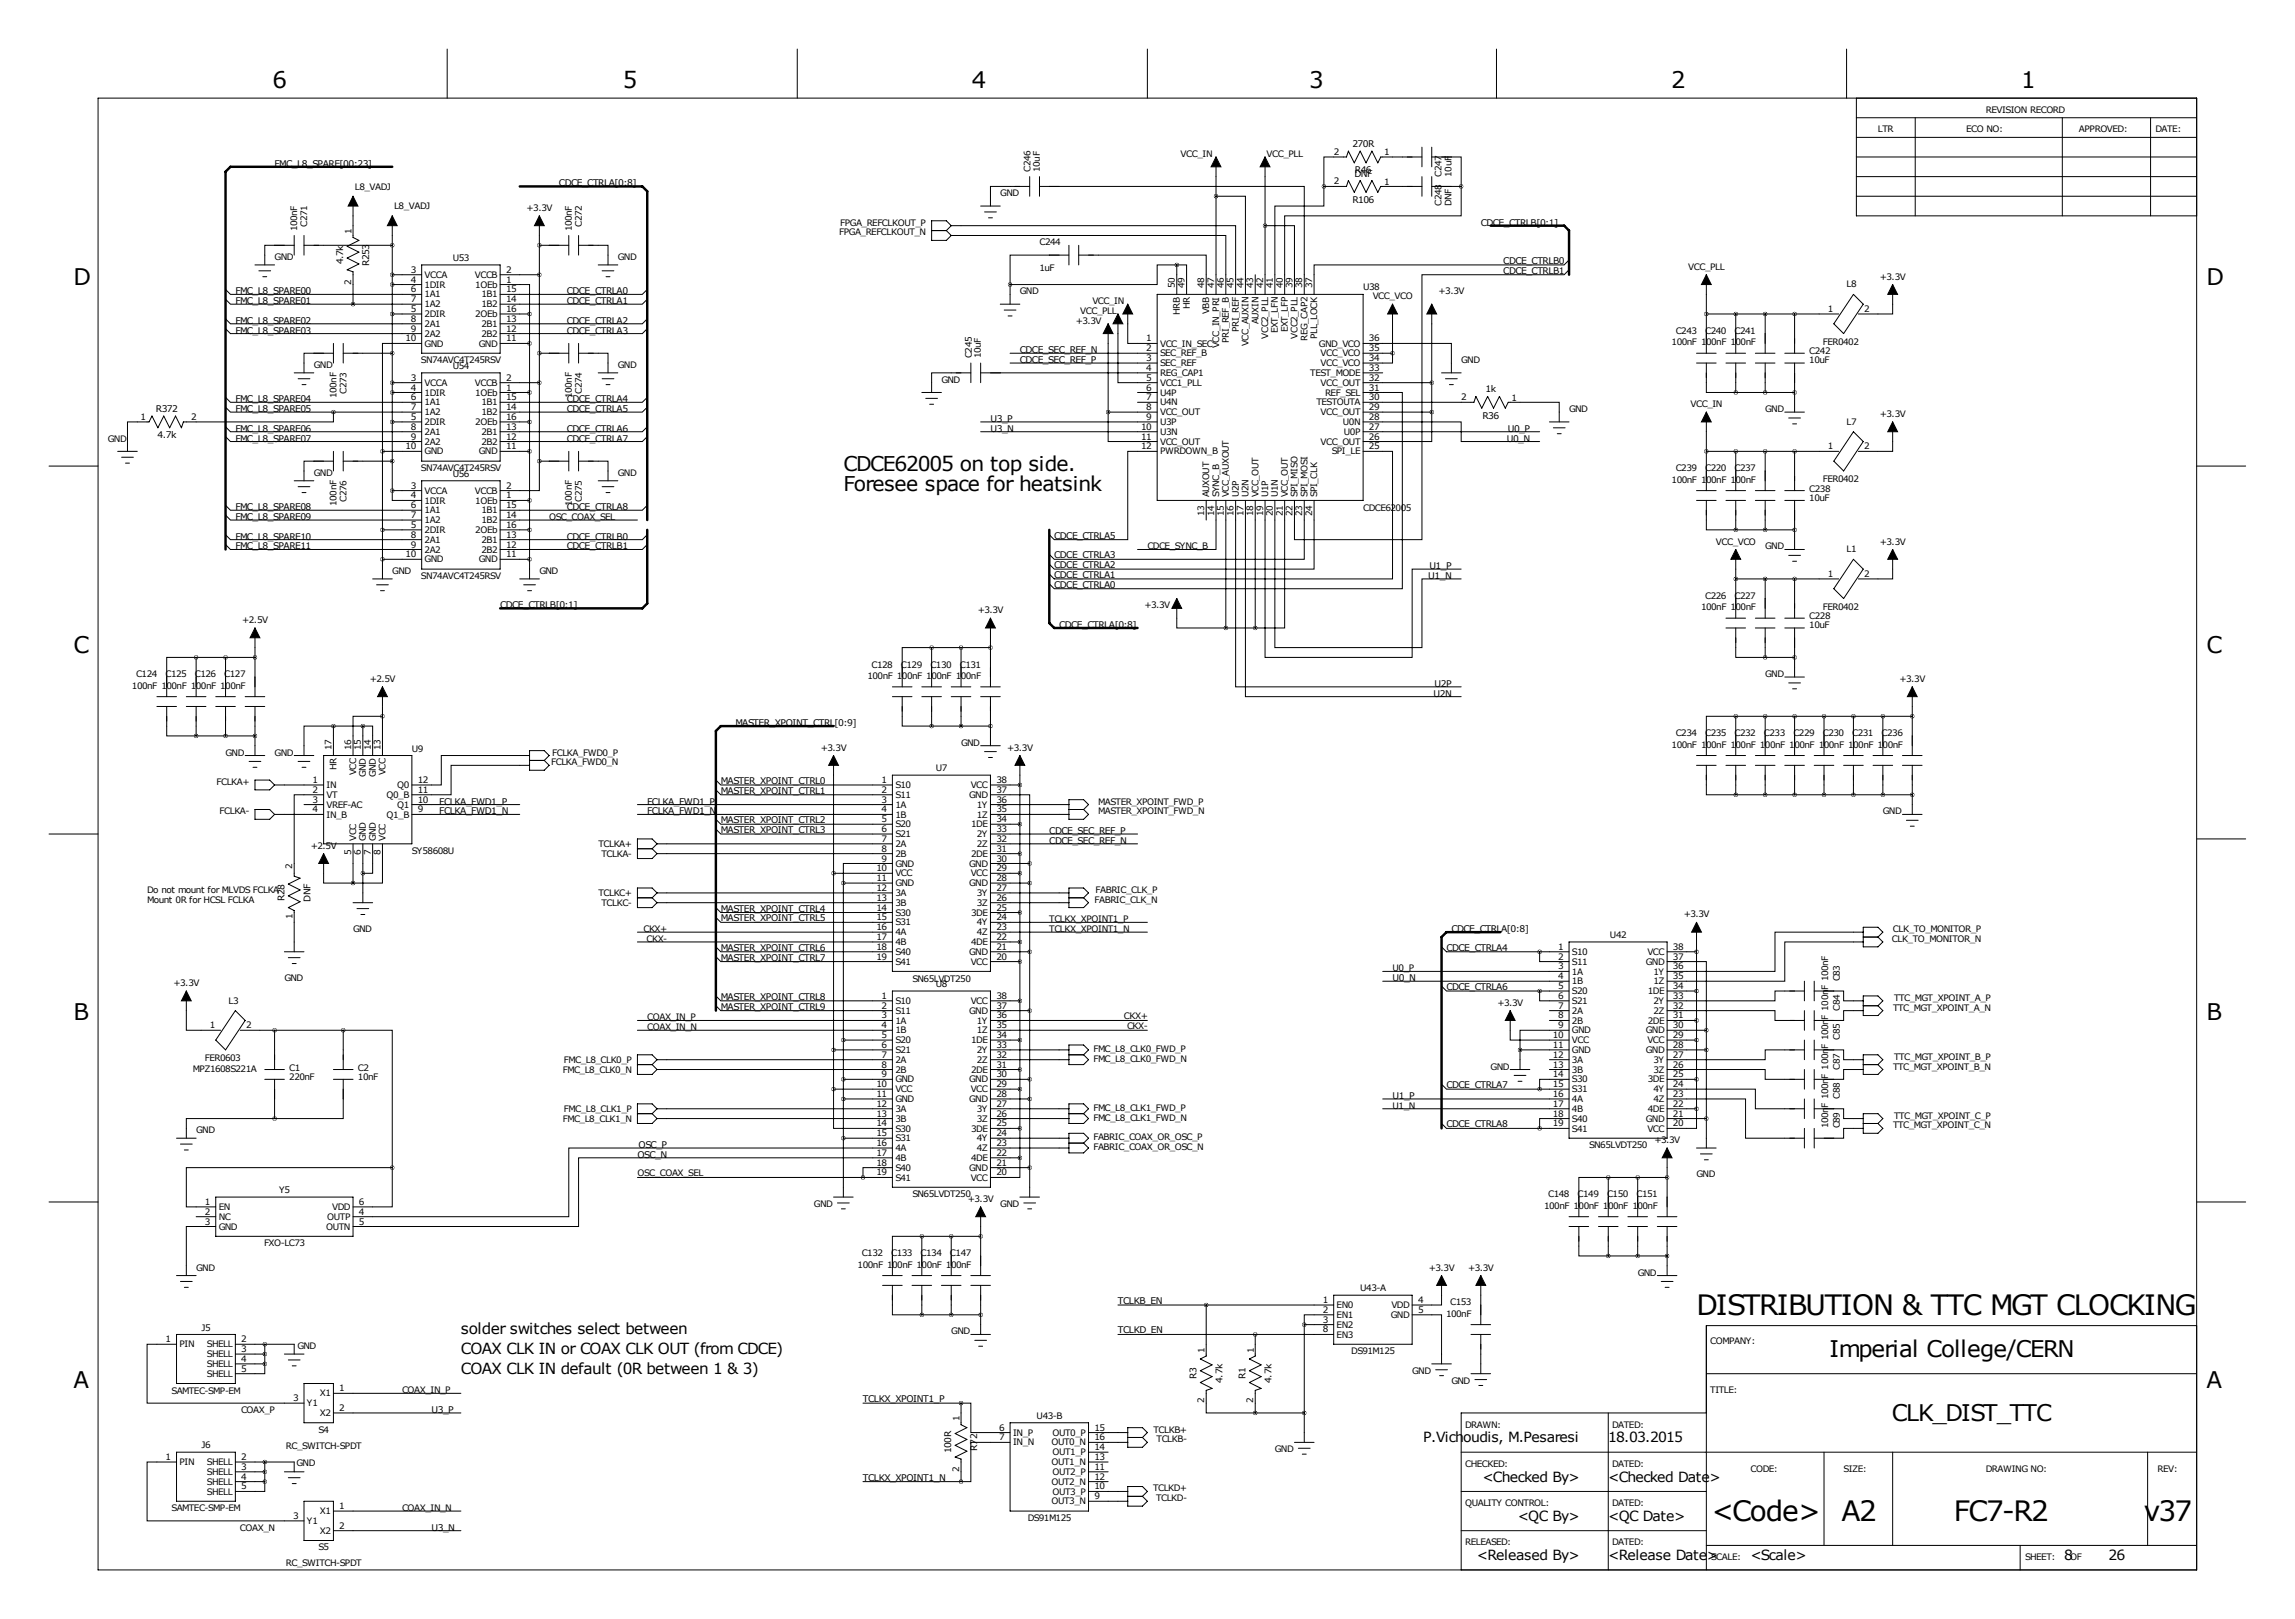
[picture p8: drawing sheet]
<svg xmlns="http://www.w3.org/2000/svg" width="594mm" height="419mm" viewBox="0 0 594 419" stroke-linecap="round" stroke-linejoin="round" font-family="sans-serif">
<defs><g id="words">
<g font-size="7.3">
<text x="439.4" y="340.4">DISTRIBUTION &amp; TTC MGT CLOCKING</text>
<text x="443.3" y="393.7">&lt;Code&gt;</text>
<text x="477" y="393.7">A2</text>
<text x="506.1" y="393.7">FC7-R2</text>
<text x="555.3" y="393.7">v37</text>
</g>
<g font-size="5.9">
<text x="70.6" y="22.9">6</text>
<text x="161.3" y="22.9">5</text>
<text x="251.7" y="22.9">4</text>
<text x="339.1" y="22.9">3</text>
<text x="432.8" y="22.9">2</text>
<text x="523.5" y="22.9">1</text>
<text x="19" y="73.7">D</text>
<text x="571.5" y="73.7">D</text>
<text x="19" y="168.9">C</text>
<text x="571.5" y="168.9">C</text>
<text x="19" y="264.2">B</text>
<text x="571.5" y="264.2">B</text>
<text x="473.9" y="351.3">Imperial College/CERN</text>
<text x="19" y="359.4">A</text>
<text x="571.5" y="359.4">A</text>
<text x="490" y="367.8">CLK_DIST_TTC</text>
</g>
<g font-size="5.3">
<text x="218.4" y="121.9">CDCE62005 on top side.</text>
<text x="218.4" y="127">Foresee space for heatsink</text>
</g>
<g font-size="4">
<text x="119.4" y="345.4">solder switches select between</text>
<text x="119.4" y="350.5">COAX CLK IN or COAX CLK OUT (from CDCE)</text>
<text x="119.4" y="355.6">COAX CLK IN default (0R between 1 &amp; 3)</text>
</g>
<g font-size="3.6">
<text x="368.6" y="373.4">P.Vichoudis, M.Pesaresi</text>
<text x="416.6" y="373.4">18.03.2015</text>
<text x="384" y="383.5">&lt;Checked By&gt;</text>
<text x="416.6" y="383.5">&lt;Checked Date&gt;</text>
<text x="393.1" y="393.7">&lt;QC By&gt;</text>
<text x="416.6" y="393.7">&lt;QC Date&gt;</text>
<text x="382.5" y="403.9">&lt;Released By&gt;</text>
<text x="416.6" y="403.9">&lt;Release Date&gt;</text>
<text x="453.4" y="403.9">&lt;Scale&gt;</text>
<text x="534.7" y="403.9">8</text>
<text x="546.1" y="403.9">26</text>
</g>
<g font-size="2.4">
<text x="350.3" y="38.1">270R</text>
<text x="71.1" y="43.2">FMC_L8_SPARE[00:23]</text>
<text x="350.8" y="45.7">DNF</text>
<text x="351" y="44.8">R46</text>
<text x="144.8" y="48.3">CDCE_CTRLA[0:8]</text>
<text x="350.3" y="52.5">R106</text>
<text x="383.5" y="58.4">CDCE_CTRLB[0:1]</text>
<text x="88.9" y="68.4" transform="rotate(-90 88.9 68.4)">4.7k</text>
<text x="95.6" y="68.8" transform="rotate(-90 95.6 68.8)">R253</text>
<text x="389.4" y="68.3">CDCE_CTRLB0</text>
<text x="389.4" y="70.9">CDCE_CTRLB1</text>
<text x="61" y="76.2">FMC_L8_SPARE00</text>
<text x="146.8" y="76.2">CDCE_CTRLA0</text>
<text x="61" y="78.7">FMC_L8_SPARE01</text>
<text x="61" y="83.8">FMC_L8_SPARE02</text>
<text x="146.8" y="78.7">CDCE_CTRLA1</text>
<text x="146.8" y="83.8">CDCE_CTRLA2</text>
<text x="61" y="86.4">FMC_L8_SPARE03</text>
<text x="146.8" y="86.4">CDCE_CTRLA3</text>
<text x="264.2" y="94">CDCE_SEC_REF_P</text>
<text x="264.2" y="91.4">CDCE_SEC_REF_N</text>
<text x="384.8" y="101.6">1k</text>
<text x="40.4" y="106.7">R372</text>
<text x="61" y="104.1">FMC_L8_SPARE04</text>
<text x="61" y="106.7">FMC_L8_SPARE05</text>
<text x="146.8" y="104.1">CDCE_CTRLA4</text>
<text x="146.8" y="106.7">CDCE_CTRLA5</text>
<text x="40.8" y="113.4">4.7k</text>
<text x="61" y="111.8">FMC_L8_SPARE06</text>
<text x="146.8" y="111.8">CDCE_CTRLA6</text>
<text x="256.5" y="109.2">U3_P</text>
<text x="256.5" y="111.8">U3_N</text>
<text x="384" y="108.3">R36</text>
<text x="390.5" y="111.8">U0_P</text>
<text x="61" y="114.3">FMC_L8_SPARE07</text>
<text x="146.8" y="114.3">CDCE_CTRLA7</text>
<text x="390.3" y="114.3">U0_N</text>
<text x="61" y="132.1">FMC_L8_SPARE08</text>
<text x="61" y="134.6">FMC_L8_SPARE09</text>
<text x="146.8" y="132.1">CDCE_CTRLA8</text>
<text x="61" y="139.7">FMC_L8_SPARE10</text>
<text x="61" y="142.2">FMC_L8_SPARE11</text>
<text x="146.8" y="139.7">CDCE_CTRLB0</text>
<text x="146.8" y="142.2">CDCE_CTRLB1</text>
<text x="273.1" y="139.4">CDCE_CTRLA5</text>
<text x="273.1" y="149.6">CDCE_CTRLA1</text>
<text x="273.1" y="147.1">CDCE_CTRLA2</text>
<text x="273.1" y="144.5">CDCE_CTRLA3</text>
<text x="369.9" y="149.9">U1_N</text>
<text x="370.2" y="147.3">U1_P</text>
<text x="273.1" y="152.1">CDCE_CTRLA0</text>
<text x="129.5" y="157.5">CDCE_CTRLB[0:1]</text>
<text x="274.3" y="162.6">CDCE_CTRLA[0:8]</text>
<text x="371.6" y="177.8">U2P</text>
<text x="371.3" y="180.3">U2N</text>
<text x="190.5" y="188">MASTER_XPOINT_CTRL[0:9]</text>
<text x="186.7" y="202.9">MASTER_XPOINT_CTRL0</text>
<text x="113.8" y="208.3">FCLKA_FWD1_P</text>
<text x="167.6" y="208.3">FCLKA_FWD1_P</text>
<text x="186.7" y="205.5">MASTER_XPOINT_CTRL1</text>
<text x="113.8" y="210.8">FCLKA_FWD1_N</text>
<text x="167.6" y="210.8">FCLKA_FWD1_N</text>
<text x="186.7" y="213.1">MASTER_XPOINT_CTRL2</text>
<text x="186.7" y="215.6">MASTER_XPOINT_CTRL3</text>
<text x="271.8" y="215.9">CDCE_SEC_REF_P</text>
<text x="271.8" y="218.4">CDCE_SEC_REF_N</text>
<text x="73.7" y="233.2" transform="rotate(-90 73.7 233.2)">R28</text>
<text x="80.4" y="233.4" transform="rotate(-90 80.4 233.4)">DNF</text>
<text x="186.7" y="236">MASTER_XPOINT_CTRL4</text>
<text x="186.7" y="238.5">MASTER_XPOINT_CTRL5</text>
<text x="375.9" y="241.3">CDCE_CTRLA[0:8]</text>
<text x="186.7" y="246.1">MASTER_XPOINT_CTRL6</text>
<text x="186.7" y="248.7">MASTER_XPOINT_CTRL7</text>
<text x="374.6" y="246.1">CDCE_CTRLA4</text>
<text x="360.7" y="254">U0_N</text>
<text x="374.6" y="256.3">CDCE_CTRLA6</text>
<text x="186.7" y="258.8">MASTER_XPOINT_CTRL8</text>
<text x="186.7" y="261.4">MASTER_XPOINT_CTRL9</text>
<text x="374.6" y="281.7">CDCE_CTRLA7</text>
<text x="360.7" y="284.5">U1_P</text>
<text x="374.6" y="291.8">CDCE_CTRLA8</text>
<text x="165.1" y="299.7">OSC_N</text>
<text x="165.4" y="297.2">OSC_P</text>
<text x="289.6" y="337.6">TCLKB_EN</text>
<text x="289.6" y="345.2">TCLKD_EN</text>
<text x="309.9" y="357" transform="rotate(-90 309.9 357)">R3</text>
<text x="316.6" y="358" transform="rotate(-90 316.6 358)">4.7k</text>
<text x="322.6" y="357" transform="rotate(-90 322.6 357)">R1</text>
<text x="329.3" y="358" transform="rotate(-90 329.3 358)">4.7k</text>
<text x="111.8" y="365.8">U3_P</text>
<text x="223.5" y="363">TCLKX_XPOINT1_P</text>
<text x="246.4" y="376.2" transform="rotate(-90 246.4 376.2)">100R</text>
<text x="253.1" y="375.5" transform="rotate(-90 253.1 375.5)">R72</text>
<text x="223.5" y="383.3">TCLKX_XPOINT1_N</text>
<text x="111.8" y="396.2">U3_N</text>
</g>
<g font-size="2.3">
<text x="514.3" y="29.2">REVISION RECORD</text>
<text x="486.4" y="34.3">LTR</text>
<text x="509.3" y="34.3">ECO NO:</text>
<text x="538.5" y="34.3">APPROVED:</text>
<text x="558.3" y="34.3">DATE:</text>
<text x="305.8" y="40.6">VCC_IN</text>
<text x="328.1" y="40.6">VCC_PLL</text>
<text x="345.4" y="40.1">2</text>
<text x="358.5" y="40.2">1</text>
<text x="267" y="44.4" transform="rotate(-90 267 44.4)">C246</text>
<text x="269.3" y="44.4" transform="rotate(-90 269.3 44.4)">10uF</text>
<text x="345.4" y="47.8">2</text>
<text x="358.5" y="47.9">1</text>
<text x="373.4" y="45.7" transform="rotate(-90 373.4 45.7)">C247</text>
<text x="375.9" y="45.7" transform="rotate(-90 375.9 45.7)">10uF</text>
<text x="91.9" y="49.1">L8_VADJ</text>
<text x="259.1" y="50.8">GND</text>
<text x="373.4" y="53.3" transform="rotate(-90 373.4 53.3)">C248</text>
<text x="375.9" y="53.3" transform="rotate(-90 375.9 53.3)">DNF</text>
<text x="77" y="59.8" transform="rotate(-90 77 59.8)">100nF</text>
<text x="79.5" y="58.7" transform="rotate(-90 79.5 58.7)">C271</text>
<text x="102.1" y="54.1">L8_VADJ</text>
<text x="136.4" y="54.6">+3.3V</text>
<text x="148.1" y="59.8" transform="rotate(-90 148.1 59.8)">100nF</text>
<text x="150.7" y="58.7" transform="rotate(-90 150.7 58.7)">C272</text>
<text x="217.6" y="58.4">FPGA_REFCLKOUT_P</text>
<text x="91" y="60.6" transform="rotate(-90 91 60.6)">1</text>
<text x="217.4" y="61">FPGA_REFCLKOUT_N</text>
<text x="269.2" y="63.5">C244</text>
<text x="71.1" y="67.3">GND</text>
<text x="106.4" y="70.6">3</text>
<text x="110" y="71.9">VCCA</text>
<text x="117.3" y="67.6">U53</text>
<text x="123" y="71.9">VCCB</text>
<text x="131.1" y="70.6">2</text>
<text x="160" y="67.3">GND</text>
<text x="269.2" y="70.2">1uF</text>
<text x="437.3" y="69.9">VCC_PLL</text>
<text x="90.9" y="73.7" transform="rotate(-90 90.9 73.7)">2</text>
<text x="106.4" y="73.2">4</text>
<text x="106.4" y="75.7">6</text>
<text x="110" y="74.5">1DIR</text>
<text x="110" y="77">1A1</text>
<text x="123.1" y="74.5">1OEb</text>
<text x="124.7" y="77">1B1</text>
<text x="131.1" y="73.2">1</text>
<text x="131.1" y="75.7">15</text>
<text x="264.2" y="76.2">GND</text>
<text x="304.3" y="74.7" transform="rotate(-90 304.3 74.7)">50</text>
<text x="306.8" y="74.7" transform="rotate(-90 306.8 74.7)">49</text>
<text x="311.9" y="74.7" transform="rotate(-90 311.9 74.7)">48</text>
<text x="314.5" y="74.7" transform="rotate(-90 314.5 74.7)">47</text>
<text x="317" y="74.7" transform="rotate(-90 317 74.7)">46</text>
<text x="319.5" y="74.7" transform="rotate(-90 319.5 74.7)">45</text>
<text x="322.1" y="74.7" transform="rotate(-90 322.1 74.7)">44</text>
<text x="324.6" y="74.7" transform="rotate(-90 324.6 74.7)">43</text>
<text x="327.2" y="74.7" transform="rotate(-90 327.2 74.7)">42</text>
<text x="329.7" y="74.7" transform="rotate(-90 329.7 74.7)">41</text>
<text x="332.2" y="74.7" transform="rotate(-90 332.2 74.7)">40</text>
<text x="334.8" y="74.7" transform="rotate(-90 334.8 74.7)">39</text>
<text x="337.3" y="74.7" transform="rotate(-90 337.3 74.7)">38</text>
<text x="339.9" y="74.7" transform="rotate(-90 339.9 74.7)">37</text>
<text x="353.1" y="75.2">U38</text>
<text x="355.5" y="77.5">VCC_VCO</text>
<text x="372.6" y="76.2">+3.3V</text>
<text x="478.3" y="74.4">L8</text>
<text x="486.9" y="72.4">+3.3V</text>
<text x="106.4" y="78.2">7</text>
<text x="106.4" y="80.8">5</text>
<text x="106.4" y="83.3">8</text>
<text x="110" y="79.5">1A2</text>
<text x="110" y="82.1">2DIR</text>
<text x="123.1" y="82.1">2OEb</text>
<text x="124.7" y="79.5">1B2</text>
<text x="131.1" y="78.2">14</text>
<text x="131.1" y="80.8">16</text>
<text x="131.1" y="83.3">13</text>
<text x="278.6" y="83.8">+3.3V</text>
<text x="279.8" y="81.3">VCC_PLL</text>
<text x="282.9" y="78.7">VCC_IN</text>
<text x="305.6" y="81.4" transform="rotate(-90 305.6 81.4)">HRB</text>
<text x="308.1" y="80" transform="rotate(-90 308.1 80)">HR</text>
<text x="313.2" y="81.3" transform="rotate(-90 313.2 81.3)">VBB</text>
<text x="325.9" y="83.9" transform="rotate(-90 325.9 83.9)">AUXIN</text>
<text x="473.4" y="80.8">1</text>
<text x="482.9" y="80.8">2</text>
<text x="105.1" y="88.4">10</text>
<text x="106.4" y="85.9">9</text>
<text x="110" y="84.6">2A1</text>
<text x="110" y="87.2">2A2</text>
<text x="110" y="89.7">GND</text>
<text x="124" y="89.7">GND</text>
<text x="124.7" y="84.6">2B1</text>
<text x="124.7" y="87.2">2B2</text>
<text x="131.1" y="85.9">12</text>
<text x="131.1" y="88.4">11</text>
<text x="296.9" y="88.4">1</text>
<text x="300.5" y="89.7">VCC_IN_SEC</text>
<text x="318.3" y="88.7" transform="rotate(-90 318.3 88.7)">PRI_REF_B</text>
<text x="320.8" y="85.9" transform="rotate(-90 320.8 85.9)">PRI_REF</text>
<text x="323.4" y="89.6" transform="rotate(-90 323.4 89.6)">VCC_AUXIN</text>
<text x="328.5" y="87.6" transform="rotate(-90 328.5 87.6)">VCC2_PLL</text>
<text x="331" y="86.3" transform="rotate(-90 331 86.3)">EXT_LFN</text>
<text x="333.5" y="86.1" transform="rotate(-90 333.5 86.1)">EXT_LFP</text>
<text x="336.1" y="87.6" transform="rotate(-90 336.1 87.6)">VCC2_PLL</text>
<text x="338.6" y="88.2" transform="rotate(-90 338.6 88.2)">REG_CAP2</text>
<text x="341.2" y="87.8" transform="rotate(-90 341.2 87.8)">PLL_LOCK</text>
<text x="341.6" y="89.7">GND_VCO</text>
<text x="354.6" y="88.4">36</text>
<text x="433" y="89.4">100nF 100nF 100nF</text>
<text x="434" y="86.4">C243</text>
<text x="441.6" y="86.4">C240</text>
<text x="449.3" y="86.4">C241</text>
<text x="472.1" y="89.2">FER0402</text>
<text x="81.3" y="95.3">GND</text>
<text x="109" y="94.1">SN74AVC4T245RSV</text>
<text x="117.3" y="95.5">U54</text>
<text x="160" y="95.3">GND</text>
<text x="251.7" y="92.7" transform="rotate(-90 251.7 92.7)">C245</text>
<text x="254.1" y="92.7" transform="rotate(-90 254.1 92.7)">10uF</text>
<text x="296.9" y="90.9">2</text>
<text x="296.9" y="93.5">3</text>
<text x="300.5" y="92.2">SEC_REF_B</text>
<text x="300.5" y="94.8">SEC_REF</text>
<text x="315.8" y="90.1" transform="rotate(-90 315.8 90.1)">VCC_IN_PRI</text>
<text x="342" y="92.2">VCC_VCO</text>
<text x="342" y="94.8">VCC_VCO</text>
<text x="354.6" y="90.9">35</text>
<text x="354.6" y="93.5">34</text>
<text x="378.5" y="94">GND</text>
<text x="468.6" y="91.7">C242</text>
<text x="468.6" y="94.1">10uF</text>
<text x="89.7" y="101.9" transform="rotate(-90 89.7 101.9)">C273</text>
<text x="106.4" y="98.6">3</text>
<text x="106.4" y="101.1">4</text>
<text x="110" y="99.9">VCCA</text>
<text x="123" y="99.9">VCCB</text>
<text x="131.1" y="98.6">2</text>
<text x="131.1" y="101.1">1</text>
<text x="150.7" y="101.9" transform="rotate(-90 150.7 101.9)">C274</text>
<text x="243.8" y="99.1">GND</text>
<text x="296.9" y="96">4</text>
<text x="296.9" y="98.6">5</text>
<text x="296.9" y="101.1">6</text>
<text x="300.5" y="97.3">REG_CAP1</text>
<text x="300.5" y="99.9">VCC1_PLL</text>
<text x="339.4" y="97.3">TEST_MODE</text>
<text x="342" y="99.9">VCC_OUT</text>
<text x="354.6" y="96">33</text>
<text x="354.6" y="98.6">32</text>
<text x="354.6" y="101.1">31</text>
<text x="87.2" y="103" transform="rotate(-90 87.2 103)">100nF</text>
<text x="106.4" y="103.6">6</text>
<text x="106.4" y="106.2">7</text>
<text x="110" y="102.4">1DIR</text>
<text x="110" y="104.9">1A1</text>
<text x="110" y="107.5">1A2</text>
<text x="123.1" y="102.4">1OEb</text>
<text x="124.7" y="104.9">1B1</text>
<text x="124.7" y="107.5">1B2</text>
<text x="131.1" y="103.6">15</text>
<text x="131.1" y="106.2">14</text>
<text x="148.1" y="103" transform="rotate(-90 148.1 103)">100nF</text>
<text x="296.9" y="103.6">7</text>
<text x="296.9" y="106.2">8</text>
<text x="300.5" y="102.4">U4P</text>
<text x="300.5" y="104.9">U4N</text>
<text x="300.5" y="107.5">VCC_OUT</text>
<text x="341" y="104.9">TESTOUTA</text>
<text x="342" y="107.5">VCC_OUT</text>
<text x="343.2" y="102.4">REF_SEL</text>
<text x="354.6" y="103.6">30</text>
<text x="354.6" y="106.2">29</text>
<text x="378.5" y="103.6">2</text>
<text x="391.5" y="103.7">1</text>
<text x="406.4" y="106.7">GND</text>
<text x="437.9" y="105.4">VCC_IN</text>
<text x="457.2" y="106.7">GND</text>
<text x="486.9" y="108">+3.3V</text>
<text x="36.4" y="108.8">1</text>
<text x="49.5" y="108.7">2</text>
<text x="106.4" y="108.7">5</text>
<text x="106.4" y="111.3">8</text>
<text x="106.4" y="113.8">9</text>
<text x="110" y="110">2DIR</text>
<text x="110" y="112.6">2A1</text>
<text x="123.1" y="110">2OEb</text>
<text x="124.7" y="112.6">2B1</text>
<text x="131.1" y="108.7">16</text>
<text x="131.1" y="111.3">13</text>
<text x="131.1" y="113.8">12</text>
<text x="295.6" y="111.3">10</text>
<text x="295.6" y="113.8">11</text>
<text x="296.9" y="108.7">9</text>
<text x="300.5" y="110">U3P</text>
<text x="300.5" y="112.6">U3N</text>
<text x="347.8" y="110">U0N</text>
<text x="348.1" y="112.6">U0P</text>
<text x="354.6" y="108.7">28</text>
<text x="354.6" y="111.3">27</text>
<text x="354.6" y="113.8">26</text>
<text x="478.3" y="110">L7</text>
<text x="27.9" y="114.3">GND</text>
<text x="105.1" y="116.3">10</text>
<text x="110" y="115.1">2A2</text>
<text x="110" y="117.6">GND</text>
<text x="124" y="117.6">GND</text>
<text x="124.7" y="115.1">2B2</text>
<text x="131.1" y="116.3">11</text>
<text x="295.6" y="116.3">12</text>
<text x="300.5" y="115.1">VCC_OUT</text>
<text x="300.5" y="117.6">PWRDOWN_B</text>
<text x="342" y="115.1">VCC_OUT</text>
<text x="344.9" y="117.6">SPI_LE</text>
<text x="354.6" y="116.3">25</text>
<text x="473.4" y="116.3">1</text>
<text x="482.9" y="116.3">2</text>
<text x="81.3" y="123.2">GND</text>
<text x="109" y="122">SN74AVC4T245RSV</text>
<text x="117.3" y="123.4">U56</text>
<text x="160" y="123.2">GND</text>
<text x="433" y="125">100nF 100nF 100nF</text>
<text x="434" y="122">C239</text>
<text x="441.6" y="122">C220</text>
<text x="449.3" y="122">C237</text>
<text x="472.1" y="124.8">FER0402</text>
<text x="87.2" y="130.9" transform="rotate(-90 87.2 130.9)">100nF</text>
<text x="89.7" y="129.9" transform="rotate(-90 89.7 129.9)">C276</text>
<text x="106.4" y="126.5">3</text>
<text x="106.4" y="129">4</text>
<text x="106.4" y="131.6">6</text>
<text x="110" y="127.8">VCCA</text>
<text x="110" y="130.3">1DIR</text>
<text x="123" y="127.8">VCCB</text>
<text x="123.1" y="130.3">1OEb</text>
<text x="131.1" y="126.5">2</text>
<text x="131.1" y="129">1</text>
<text x="131.1" y="131.6">15</text>
<text x="148.1" y="130.9" transform="rotate(-90 148.1 130.9)">100nF</text>
<text x="150.7" y="129.9" transform="rotate(-90 150.7 129.9)">C275</text>
<text x="313.2" y="128.8" transform="rotate(-90 313.2 128.8)">AUXOUT</text>
<text x="315.8" y="128.8" transform="rotate(-90 315.8 128.8)">SYNC_B</text>
<text x="318.3" y="128.8" transform="rotate(-90 318.3 128.8)">VCC_AUXOUT</text>
<text x="320.8" y="128.8" transform="rotate(-90 320.8 128.8)">U2P</text>
<text x="323.4" y="128.8" transform="rotate(-90 323.4 128.8)">U2N</text>
<text x="325.9" y="128.8" transform="rotate(-90 325.9 128.8)">VCC_OUT</text>
<text x="328.5" y="128.8" transform="rotate(-90 328.5 128.8)">U1P</text>
<text x="331" y="128.8" transform="rotate(-90 331 128.8)">U1N</text>
<text x="333.5" y="128.8" transform="rotate(-90 333.5 128.8)">VCC_OUT</text>
<text x="336.1" y="128.8" transform="rotate(-90 336.1 128.8)">SPI_MISO</text>
<text x="338.6" y="128.8" transform="rotate(-90 338.6 128.8)">SPI_MOSI</text>
<text x="341.2" y="128.8" transform="rotate(-90 341.2 128.8)">SPI_CLK</text>
<text x="468.6" y="127.3">C238</text>
<text x="468.6" y="129.6">10uF</text>
<text x="106.4" y="134.1">7</text>
<text x="106.4" y="136.7">5</text>
<text x="110" y="132.9">1A1</text>
<text x="110" y="135.4">1A2</text>
<text x="110" y="138">2DIR</text>
<text x="123.1" y="138">2OEb</text>
<text x="124.7" y="132.9">1B1</text>
<text x="124.7" y="135.4">1B2</text>
<text x="131.1" y="134.1">14</text>
<text x="131.1" y="136.7">16</text>
<text x="142.2" y="134.6">OSC_COAX_SEL</text>
<text x="311.9" y="133.7" transform="rotate(-90 311.9 133.7)">13</text>
<text x="314.5" y="133.7" transform="rotate(-90 314.5 133.7)">14</text>
<text x="317" y="133.7" transform="rotate(-90 317 133.7)">15</text>
<text x="319.5" y="133.7" transform="rotate(-90 319.5 133.7)">16</text>
<text x="322.1" y="133.7" transform="rotate(-90 322.1 133.7)">17</text>
<text x="324.6" y="133.7" transform="rotate(-90 324.6 133.7)">18</text>
<text x="327.2" y="133.7" transform="rotate(-90 327.2 133.7)">19</text>
<text x="329.7" y="133.7" transform="rotate(-90 329.7 133.7)">20</text>
<text x="332.2" y="133.7" transform="rotate(-90 332.2 133.7)">21</text>
<text x="334.8" y="133.7" transform="rotate(-90 334.8 133.7)">22</text>
<text x="337.3" y="133.7" transform="rotate(-90 337.3 133.7)">23</text>
<text x="339.9" y="133.7" transform="rotate(-90 339.9 133.7)">24</text>
<text x="353.1" y="132.2">CDCE62005</text>
<text x="106.4" y="139.2">8</text>
<text x="106.4" y="141.7">9</text>
<text x="110" y="140.5">2A1</text>
<text x="110" y="143">2A2</text>
<text x="124.7" y="140.5">2B1</text>
<text x="124.7" y="143">2B2</text>
<text x="131.1" y="139.2">13</text>
<text x="131.1" y="141.7">12</text>
<text x="297.2" y="142.2">CDCE_SYNC_B</text>
<text x="444.4" y="141">VCC_VCO</text>
<text x="457.2" y="142.2">GND</text>
<text x="478.3" y="143">L1</text>
<text x="486.9" y="141">+3.3V</text>
<text x="101.6" y="148.6">GND</text>
<text x="105.1" y="144.3">10</text>
<text x="109" y="149.9">SN74AVC4T245RSV</text>
<text x="110" y="145.6">GND</text>
<text x="124" y="145.6">GND</text>
<text x="131.1" y="144.3">11</text>
<text x="139.7" y="148.6">GND</text>
<text x="473.4" y="149.4">1</text>
<text x="482.9" y="149.4">2</text>
<text x="441.6" y="155">C226</text>
<text x="449.3" y="155">C227</text>
<text x="62.7" y="161.3">+2.5V</text>
<text x="253.2" y="158.8">+3.3V</text>
<text x="296.4" y="157.5">+3.3V</text>
<text x="440.6" y="158">100nF 100nF</text>
<text x="468.6" y="160.3">C228</text>
<text x="472.1" y="157.8">FER0402</text>
<text x="468.6" y="162.6">10uF</text>
<text x="225.7" y="172.8">C128</text>
<text x="233.4" y="172.8">C129</text>
<text x="241" y="172.8">C130</text>
<text x="248.6" y="172.8">C131</text>
<text x="34.2" y="178.3">100nF 100nF 100nF 100nF</text>
<text x="35.2" y="175.3">C124</text>
<text x="42.9" y="175.3">C125</text>
<text x="50.5" y="175.3">C126</text>
<text x="58.1" y="175.3">C127</text>
<text x="95.8" y="176.5">+2.5V</text>
<text x="224.7" y="175.8">100nF 100nF 100nF 100nF</text>
<text x="457.2" y="175.3">GND</text>
<text x="492" y="176.5">+3.3V</text>
<text x="434" y="190.6">C234</text>
<text x="441.6" y="190.6">C235</text>
<text x="449.3" y="190.6">C232</text>
<text x="456.9" y="190.6">C233</text>
<text x="464.5" y="190.6">C229</text>
<text x="472.1" y="190.6">C230</text>
<text x="479.7" y="190.6">C231</text>
<text x="487.4" y="190.6">C236</text>
<text x="58.4" y="195.6">GND</text>
<text x="71.1" y="195.6">GND</text>
<text x="85.9" y="194.1" transform="rotate(-90 85.9 194.1)">17</text>
<text x="90.9" y="194.1" transform="rotate(-90 90.9 194.1)">16</text>
<text x="93.5" y="194.1" transform="rotate(-90 93.5 194.1)">15</text>
<text x="96" y="194.1" transform="rotate(-90 96 194.1)">14</text>
<text x="98.6" y="194.1" transform="rotate(-90 98.6 194.1)">13</text>
<text x="106.7" y="194.6">U9</text>
<text x="143" y="195.6">FCLKA_FWD0_P</text>
<text x="212.6" y="194.3">+3.3V</text>
<text x="248.9" y="193">GND</text>
<text x="260.9" y="194.3">+3.3V</text>
<text x="433" y="193.5">100nF 100nF 100nF 100nF 100nF 100nF 100nF 100nF</text>
<text x="56.1" y="203.2">FCLKA+</text>
<text x="81" y="202.7">1</text>
<text x="87.2" y="199.4" transform="rotate(-90 87.2 199.4)">HR</text>
<text x="92.2" y="200.7" transform="rotate(-90 92.2 200.7)">VCC</text>
<text x="94.8" y="201.1" transform="rotate(-90 94.8 201.1)">GND</text>
<text x="97.3" y="201.1" transform="rotate(-90 97.3 201.1)">GND</text>
<text x="99.9" y="200.7" transform="rotate(-90 99.9 200.7)">VCC</text>
<text x="108.2" y="202.7">12</text>
<text x="142.8" y="198.1">FCLKA_FWD0_N</text>
<text x="228.3" y="202.7">1</text>
<text x="242.4" y="199.6">U7</text>
<text x="258.1" y="202.7">38</text>
<text x="81" y="205.2">2</text>
<text x="81" y="207.8">3</text>
<text x="84.6" y="204">IN</text>
<text x="84.6" y="206.5">VT</text>
<text x="84.6" y="209.1">VREF-AC</text>
<text x="100.1" y="206.5">Q0_B</text>
<text x="102.9" y="204">Q0</text>
<text x="102.9" y="209.1">Q1</text>
<text x="108.2" y="205.2">11</text>
<text x="108.2" y="207.8">10</text>
<text x="228.3" y="205.2">2</text>
<text x="228.3" y="207.8">3</text>
<text x="231.9" y="204">S10</text>
<text x="231.9" y="206.5">S11</text>
<text x="231.9" y="209.1">1A</text>
<text x="251" y="206.5">GND</text>
<text x="251.4" y="204">VCC</text>
<text x="253" y="209.1">1Y</text>
<text x="258.1" y="205.2">37</text>
<text x="258.1" y="207.8">36</text>
<text x="284.5" y="208.3">MASTER_XPOINT_FWD_P</text>
<text x="56.9" y="210.8">FCLKA-</text>
<text x="81" y="210.3">4</text>
<text x="84.6" y="211.6">IN_B</text>
<text x="100.1" y="211.6">Q1_B</text>
<text x="108.2" y="210.3">9</text>
<text x="228.3" y="210.3">4</text>
<text x="228.3" y="212.9">5</text>
<text x="228.3" y="215.4">6</text>
<text x="231.9" y="211.6">1B</text>
<text x="231.9" y="214.2">S20</text>
<text x="251.6" y="214.2">1DE</text>
<text x="253" y="211.6">1Z</text>
<text x="258.1" y="210.3">35</text>
<text x="258.1" y="212.9">34</text>
<text x="258.1" y="215.4">33</text>
<text x="284.5" y="210.8">MASTER_XPOINT_FWD_N</text>
<text x="487.7" y="210.8">GND</text>
<text x="80.5" y="219.7">+2.5V</text>
<text x="90.9" y="221.3" transform="rotate(-90 90.9 221.3)">5</text>
<text x="92.2" y="217.7" transform="rotate(-90 92.2 217.7)">VCC</text>
<text x="93.5" y="221.3" transform="rotate(-90 93.5 221.3)">6</text>
<text x="94.8" y="217.7" transform="rotate(-90 94.8 217.7)">GND</text>
<text x="96" y="221.3" transform="rotate(-90 96 221.3)">7</text>
<text x="97.3" y="217.7" transform="rotate(-90 97.3 217.7)">GND</text>
<text x="98.6" y="221.3" transform="rotate(-90 98.6 221.3)">8</text>
<text x="99.9" y="217.7" transform="rotate(-90 99.9 217.7)">VCC</text>
<text x="106.7" y="221.1">SY58608U</text>
<text x="155" y="219.2">TCLKA+</text>
<text x="155.8" y="221.8">TCLKA-</text>
<text x="228.3" y="217.9">7</text>
<text x="228.3" y="220.5">8</text>
<text x="231.9" y="216.7">S21</text>
<text x="231.9" y="219.2">2A</text>
<text x="231.9" y="221.8">2B</text>
<text x="251.6" y="221.8">2DE</text>
<text x="253" y="216.7">2Y</text>
<text x="253" y="219.2">2Z</text>
<text x="258.1" y="217.9">32</text>
<text x="258.1" y="220.5">31</text>
<text x="75.7" y="224.8" transform="rotate(-90 75.7 224.8)">2</text>
<text x="227" y="225.6">10</text>
<text x="228.3" y="223">9</text>
<text x="231.9" y="224.3">GND</text>
<text x="231.9" y="226.9">VCC</text>
<text x="251" y="224.3">GND</text>
<text x="251.4" y="226.9">VCC</text>
<text x="258.1" y="223">30</text>
<text x="258.1" y="225.6">29</text>
<text x="38.1" y="233.7">Mount 0R for HCSL FCLKA</text>
<text x="38.1" y="231.1">Do not mount for MLVDS FCLKA</text>
<text x="155" y="231.9">TCLKC+</text>
<text x="227" y="228.1">11</text>
<text x="227" y="230.6">12</text>
<text x="227" y="233.2">13</text>
<text x="231.9" y="229.4">GND</text>
<text x="231.9" y="231.9">3A</text>
<text x="251" y="229.4">GND</text>
<text x="253" y="231.9">3Y</text>
<text x="258.1" y="228.1">28</text>
<text x="258.1" y="230.6">27</text>
<text x="258.1" y="233.2">26</text>
<text x="283.5" y="233.7">FABRIC_CLK_N</text>
<text x="283.8" y="231.1">FABRIC_CLK_P</text>
<text x="75.8" y="237.9" transform="rotate(-90 75.8 237.9)">1</text>
<text x="155.8" y="234.5">TCLKC-</text>
<text x="227" y="235.7">14</text>
<text x="227" y="238.3">15</text>
<text x="231.9" y="234.5">3B</text>
<text x="231.9" y="237">S30</text>
<text x="231.9" y="239.6">S31</text>
<text x="251.6" y="237">3DE</text>
<text x="253" y="234.5">3Z</text>
<text x="253" y="239.6">4Y</text>
<text x="258.1" y="235.7">25</text>
<text x="258.1" y="238.3">24</text>
<text x="271.8" y="238.8">TCLKX_XPOINT1_P</text>
<text x="436.1" y="237.5">+3.3V</text>
<text x="91.4" y="241.3">GND</text>
<text x="166.7" y="241.3">CKX+</text>
<text x="167.5" y="243.8">CKX-</text>
<text x="227" y="240.8">16</text>
<text x="227" y="243.3">17</text>
<text x="227" y="245.9">18</text>
<text x="231.9" y="242.1">4A</text>
<text x="231.9" y="244.6">4B</text>
<text x="251.6" y="244.6">4DE</text>
<text x="253" y="242.1">4Z</text>
<text x="258.1" y="240.8">23</text>
<text x="258.1" y="243.3">22</text>
<text x="258.1" y="245.9">21</text>
<text x="271.8" y="241.3">TCLKX_XPOINT1_N</text>
<text x="403.6" y="245.9">1</text>
<text x="417" y="242.8">U42</text>
<text x="433.3" y="245.9">38</text>
<text x="490" y="243.8">CLK_TO_MONITOR_N</text>
<text x="490.3" y="241.3">CLK_TO_MONITOR_P</text>
<text x="227" y="248.4">19</text>
<text x="231.9" y="247.2">S40</text>
<text x="231.9" y="249.7">S41</text>
<text x="251" y="247.2">GND</text>
<text x="251.4" y="249.7">VCC</text>
<text x="258.1" y="248.4">20</text>
<text x="360.7" y="251.5">U0_P</text>
<text x="403.6" y="248.4">2</text>
<text x="403.6" y="251">3</text>
<text x="407.2" y="247.2">S10</text>
<text x="407.2" y="249.7">S11</text>
<text x="426.3" y="249.7">GND</text>
<text x="426.7" y="247.2">VCC</text>
<text x="433.3" y="248.4">37</text>
<text x="433.3" y="251">36</text>
<text x="45" y="255.3">+3.3V</text>
<text x="73.7" y="254">GND</text>
<text x="236.3" y="254.1">SN65LVDT250</text>
<text x="242.4" y="255.5">U8</text>
<text x="403.6" y="253.5">4</text>
<text x="403.6" y="256">5</text>
<text x="407.2" y="252.3">1A</text>
<text x="407.2" y="254.8">1B</text>
<text x="407.2" y="257.3">S20</text>
<text x="426.8" y="257.3">1DE</text>
<text x="428.3" y="252.3">1Y</text>
<text x="428.3" y="254.8">1Z</text>
<text x="433.3" y="253.5">35</text>
<text x="433.3" y="256">34</text>
<text x="476.5" y="254" transform="rotate(-90 476.5 254)">C83</text>
<text x="59.2" y="259.8">L3</text>
<text x="228.3" y="258.6">1</text>
<text x="228.3" y="261.1">2</text>
<text x="228.3" y="263.7">3</text>
<text x="231.9" y="259.9">S10</text>
<text x="231.9" y="262.4">S11</text>
<text x="251" y="262.4">GND</text>
<text x="251.4" y="259.9">VCC</text>
<text x="258.1" y="258.6">38</text>
<text x="258.1" y="261.1">37</text>
<text x="258.1" y="263.7">36</text>
<text x="291.1" y="263.9">CKX+</text>
<text x="387.9" y="260.4">+3.3V</text>
<text x="403.6" y="258.6">6</text>
<text x="403.6" y="261.1">7</text>
<text x="403.6" y="263.7">8</text>
<text x="407.2" y="259.9">S21</text>
<text x="407.2" y="262.4">2A</text>
<text x="428.3" y="259.9">2Y</text>
<text x="428.3" y="262.4">2Z</text>
<text x="433.3" y="258.6">33</text>
<text x="433.3" y="261.1">32</text>
<text x="433.3" y="263.7">31</text>
<text x="476.5" y="261.6" transform="rotate(-90 476.5 261.6)">C84</text>
<text x="490.3" y="261.6">TTC_MGT_XPOINT_A_N</text>
<text x="490.6" y="259.1">TTC_MGT_XPOINT_A_P</text>
<text x="54.3" y="266.2">1</text>
<text x="63.8" y="266.2">2</text>
<text x="167.6" y="266.7">COAX_IN_N</text>
<text x="167.6" y="264.2">COAX_IN_P</text>
<text x="228.3" y="266.2">4</text>
<text x="228.3" y="268.7">5</text>
<text x="231.9" y="265">1A</text>
<text x="231.9" y="267.5">1B</text>
<text x="253" y="265">1Y</text>
<text x="253" y="267.5">1Z</text>
<text x="258.1" y="266.2">35</text>
<text x="258.1" y="268.7">34</text>
<text x="291.9" y="266.4">CKX-</text>
<text x="402.2" y="268.7">10</text>
<text x="403.6" y="266.2">9</text>
<text x="407.2" y="265">2B</text>
<text x="407.2" y="267.5">GND</text>
<text x="426.3" y="267.5">GND</text>
<text x="426.8" y="265">2DE</text>
<text x="433.3" y="266.2">30</text>
<text x="433.3" y="268.7">29</text>
<text x="476.5" y="269.2" transform="rotate(-90 476.5 269.2)">C85</text>
<text x="53" y="274.7">FER0603</text>
<text x="146.1" y="275.1">FMC_L8_CLK0_P</text>
<text x="228.3" y="271.3">6</text>
<text x="228.3" y="273.8">7</text>
<text x="231.9" y="270">S20</text>
<text x="231.9" y="272.6">S21</text>
<text x="231.9" y="275.1">2A</text>
<text x="251.6" y="270">1DE</text>
<text x="253" y="272.6">2Y</text>
<text x="253" y="275.1">2Z</text>
<text x="258.1" y="271.3">33</text>
<text x="258.1" y="273.8">32</text>
<text x="283.2" y="272.3">FMC_L8_CLK0_FWD_P</text>
<text x="283.2" y="274.9">FMC_L8_CLK0_FWD_N</text>
<text x="402.2" y="271.3">11</text>
<text x="402.2" y="273.8">12</text>
<text x="407.2" y="270">VCC</text>
<text x="407.2" y="272.6">GND</text>
<text x="407.2" y="275.1">3A</text>
<text x="426.3" y="272.6">GND</text>
<text x="426.7" y="270">VCC</text>
<text x="428.3" y="275.1">3Y</text>
<text x="433.3" y="271.3">28</text>
<text x="433.3" y="273.8">27</text>
<text x="490.6" y="274.3">TTC_MGT_XPOINT_B_P</text>
<text x="49.9" y="277.5">MPZ1608S221A</text>
<text x="74.9" y="277.1">C1</text>
<text x="74.9" y="279.5">220nF</text>
<text x="92.7" y="277.1">C2</text>
<text x="92.7" y="279.5">10nF</text>
<text x="145.8" y="277.7">FMC_L8_CLK0_N</text>
<text x="227" y="281.4">10</text>
<text x="228.3" y="276.4">8</text>
<text x="228.3" y="278.9">9</text>
<text x="231.9" y="277.7">2B</text>
<text x="231.9" y="280.2">GND</text>
<text x="251" y="280.2">GND</text>
<text x="251.6" y="277.7">2DE</text>
<text x="258.1" y="276.4">31</text>
<text x="258.1" y="278.9">30</text>
<text x="258.1" y="281.4">29</text>
<text x="386.1" y="276.9">GND</text>
<text x="402.2" y="276.4">13</text>
<text x="402.2" y="278.9">14</text>
<text x="402.2" y="281.4">15</text>
<text x="407.2" y="277.7">3B</text>
<text x="407.2" y="280.2">S30</text>
<text x="426.8" y="280.2">3DE</text>
<text x="428.3" y="277.7">3Z</text>
<text x="433.3" y="276.4">26</text>
<text x="433.3" y="278.9">25</text>
<text x="433.3" y="281.4">24</text>
<text x="476.5" y="276.9" transform="rotate(-90 476.5 276.9)">C87</text>
<text x="490.3" y="276.9">TTC_MGT_XPOINT_B_N</text>
<text x="146.1" y="287.8">FMC_L8_CLK1_P</text>
<text x="227" y="284">11</text>
<text x="227" y="286.5">12</text>
<text x="231.9" y="282.7">VCC</text>
<text x="231.9" y="285.3">GND</text>
<text x="231.9" y="287.8">3A</text>
<text x="251" y="285.3">GND</text>
<text x="251.4" y="282.7">VCC</text>
<text x="253" y="287.8">3Y</text>
<text x="258.1" y="284">28</text>
<text x="258.1" y="286.5">27</text>
<text x="283.2" y="287.6">FMC_L8_CLK1_FWD_P</text>
<text x="360.7" y="287">U1_N</text>
<text x="402.2" y="284">16</text>
<text x="402.2" y="286.5">17</text>
<text x="407.2" y="282.7">S31</text>
<text x="407.2" y="285.3">4A</text>
<text x="407.2" y="287.8">4B</text>
<text x="426.8" y="287.8">4DE</text>
<text x="428.3" y="282.7">4Y</text>
<text x="428.3" y="285.3">4Z</text>
<text x="433.3" y="284">23</text>
<text x="433.3" y="286.5">22</text>
<text x="476.5" y="284.5" transform="rotate(-90 476.5 284.5)">C88</text>
<text x="50.8" y="293.4">GND</text>
<text x="145.8" y="290.4">FMC_L8_CLK1_N</text>
<text x="227" y="289.1">13</text>
<text x="227" y="291.6">14</text>
<text x="231.9" y="290.4">3B</text>
<text x="231.9" y="292.9">S30</text>
<text x="251.6" y="292.9">3DE</text>
<text x="253" y="290.4">3Z</text>
<text x="258.1" y="289.1">26</text>
<text x="258.1" y="291.6">25</text>
<text x="283.2" y="290.1">FMC_L8_CLK1_FWD_N</text>
<text x="402.2" y="289.1">18</text>
<text x="402.2" y="291.6">19</text>
<text x="407.2" y="290.4">S40</text>
<text x="407.2" y="292.9">S41</text>
<text x="426.3" y="290.4">GND</text>
<text x="426.7" y="292.9">VCC</text>
<text x="433.3" y="289.1">21</text>
<text x="433.3" y="291.6">20</text>
<text x="473.5" y="292.1" transform="rotate(-90 473.5 292.1)">100nF 100nF 100nF 100nF 100nF 100nF</text>
<text x="476.5" y="292.1" transform="rotate(-90 476.5 292.1)">C89</text>
<text x="490.3" y="292.1">TTC_MGT_XPOINT_C_N</text>
<text x="490.6" y="289.6">TTC_MGT_XPOINT_C_P</text>
<text x="227" y="294.1">15</text>
<text x="227" y="296.7">16</text>
<text x="227" y="299.2">17</text>
<text x="231.9" y="295.4">S31</text>
<text x="231.9" y="298">4A</text>
<text x="253" y="295.4">4Y</text>
<text x="253" y="298">4Z</text>
<text x="258.1" y="294.1">24</text>
<text x="258.1" y="296.7">23</text>
<text x="258.1" y="299.2">22</text>
<text x="283.2" y="295.2">FABRIC_COAX_OR_OSC_P</text>
<text x="283.2" y="297.7">FABRIC_COAX_OR_OSC_N</text>
<text x="411.6" y="297.3">SN65LVDT250</text>
<text x="428.5" y="295.9">+3.3V</text>
<text x="165.1" y="304.5">OSC_COAX_SEL</text>
<text x="227" y="301.8">18</text>
<text x="227" y="304.3">19</text>
<text x="231.9" y="300.5">4B</text>
<text x="231.9" y="303.1">S40</text>
<text x="231.9" y="305.6">S41</text>
<text x="251" y="303.1">GND</text>
<text x="251.4" y="305.6">VCC</text>
<text x="251.6" y="300.5">4DE</text>
<text x="258.1" y="301.8">21</text>
<text x="258.1" y="304.3">20</text>
<text x="439.4" y="304.8">GND</text>
<text x="53" y="311.9">1</text>
<text x="72.3" y="308.9">Y5</text>
<text x="93" y="311.9">6</text>
<text x="236.3" y="310">SN65LVDT250</text>
<text x="250.7" y="311.1">+3.3V</text>
<text x="401" y="310">C148</text>
<text x="408.6" y="310">C149</text>
<text x="416.2" y="310">C150</text>
<text x="423.9" y="310">C151</text>
<text x="53" y="314.5">2</text>
<text x="53" y="317">3</text>
<text x="56.6" y="313.2">EN</text>
<text x="56.6" y="315.8">NC</text>
<text x="84.7" y="315.8">OUTP</text>
<text x="86.1" y="313.2">VDD</text>
<text x="93" y="314.5">4</text>
<text x="93" y="317">5</text>
<text x="210.8" y="312.4">GND</text>
<text x="259.1" y="312.4">GND</text>
<text x="399.9" y="312.9">100nF 100nF 100nF 100nF</text>
<text x="56.6" y="318.3">GND</text>
<text x="68.4" y="322.7">FXO-LC73</text>
<text x="84.5" y="318.3">OUTN</text>
<text x="50.8" y="328.9">GND</text>
<text x="222.1" y="328.2">100nF 100nF 100nF 100nF</text>
<text x="223.2" y="325.2">C132</text>
<text x="230.8" y="325.2">C133</text>
<text x="238.4" y="325.2">C134</text>
<text x="246.1" y="325.2">C147</text>
<text x="370.1" y="328.9">+3.3V</text>
<text x="380.2" y="328.9">+3.3V</text>
<text x="352.3" y="334.3">U43-A</text>
<text x="424.2" y="330.2">GND</text>
<text x="342.6" y="337.3">1</text>
<text x="342.6" y="339.9">2</text>
<text x="346.2" y="338.6">EN0</text>
<text x="346.2" y="341.2">EN1</text>
<text x="360.3" y="341.2">GND</text>
<text x="360.4" y="338.6">VDD</text>
<text x="367.3" y="337.3">4</text>
<text x="367.3" y="339.9">5</text>
<text x="374.5" y="340.9">100nF</text>
<text x="375.6" y="337.9">C153</text>
<text x="42.9" y="347.5">1</text>
<text x="52.2" y="344.4">J5</text>
<text x="62.5" y="347.5">2</text>
<text x="246.4" y="345.4">GND</text>
<text x="342.6" y="342.4">3</text>
<text x="342.6" y="344.9">8</text>
<text x="346.2" y="343.7">EN2</text>
<text x="346.2" y="346.2">EN3</text>
<text x="443" y="348">COMPANY:</text>
<text x="46.5" y="348.8">PIN</text>
<text x="53.6" y="348.8">SHELL</text>
<text x="53.6" y="351.3">SHELL</text>
<text x="53.6" y="353.9">SHELL</text>
<text x="62.5" y="350">3</text>
<text x="62.5" y="352.6">4</text>
<text x="77" y="349.2">GND</text>
<text x="312" y="350.2" transform="rotate(-90 312 350.2)">1</text>
<text x="324.7" y="350.2" transform="rotate(-90 324.7 350.2)">1</text>
<text x="350" y="350.6">DS91M125</text>
<text x="53.6" y="356.4">SHELL</text>
<text x="62.5" y="355.1">5</text>
<text x="365.8" y="355.6">GND</text>
<text x="375.9" y="358.1">GND</text>
<text x="44.4" y="360.8">SAMTEC-SMP-EM</text>
<text x="62.4" y="365.8">COAX_P</text>
<text x="75.9" y="362.7">3</text>
<text x="79.5" y="364">Y1</text>
<text x="82.8" y="361.5">X1</text>
<text x="87.9" y="360.2">1</text>
<text x="87.9" y="365.3">2</text>
<text x="104.1" y="360.7">COAX_IN_P</text>
<text x="311.9" y="363.2" transform="rotate(-90 311.9 363.2)">2</text>
<text x="324.6" y="363.2" transform="rotate(-90 324.6 363.2)">2</text>
<text x="443" y="360.7">TITLE:</text>
<text x="82.5" y="370.8">S4</text>
<text x="82.8" y="366.6">X2</text>
<text x="248.5" y="367.9" transform="rotate(-90 248.5 367.9)">1</text>
<text x="258.8" y="370.3">6</text>
<text x="262.4" y="371.6">IN_P</text>
<text x="268.5" y="367.3">U43-B</text>
<text x="272.6" y="371.6">OUT0_P</text>
<text x="283.5" y="370.3">15</text>
<text x="298.8" y="370.8">TCLKB+</text>
<text x="379.5" y="369.6">DRAWN:</text>
<text x="417.6" y="369.6">DATED:</text>
<text x="42.9" y="378">1</text>
<text x="52.2" y="374.9">J6</text>
<text x="62.5" y="378">2</text>
<text x="74.1" y="375">RC_SWITCH-SPDT</text>
<text x="258.8" y="372.9">7</text>
<text x="262.4" y="374.2">IN_N</text>
<text x="272.3" y="374.2">OUT0_N</text>
<text x="272.6" y="376.7">OUT1_P</text>
<text x="283.5" y="372.9">16</text>
<text x="283.5" y="375.4">14</text>
<text x="283.5" y="378">13</text>
<text x="299.6" y="373.4">TCLKB-</text>
<text x="330.2" y="375.9">GND</text>
<text x="46.5" y="379.3">PIN</text>
<text x="53.6" y="379.3">SHELL</text>
<text x="53.6" y="381.8">SHELL</text>
<text x="62.5" y="380.5">3</text>
<text x="62.5" y="383">4</text>
<text x="76.8" y="379.5">GND</text>
<text x="248.4" y="381" transform="rotate(-90 248.4 381)">2</text>
<text x="272.3" y="379.3">OUT1_N</text>
<text x="272.6" y="381.8">OUT2_P</text>
<text x="283.5" y="380.5">11</text>
<text x="283.5" y="383">12</text>
<text x="379.5" y="379.7">CHECKED:</text>
<text x="417.6" y="379.7">DATED:</text>
<text x="453.4" y="381">CODE:</text>
<text x="477.5" y="381">SIZE:</text>
<text x="514.3" y="381">DRAWING NO:</text>
<text x="558.8" y="381">REV:</text>
<text x="53.6" y="384.3">SHELL</text>
<text x="53.6" y="386.9">SHELL</text>
<text x="62.5" y="385.6">5</text>
<text x="272.3" y="384.3">OUT2_N</text>
<text x="272.3" y="389.4">OUT3_N</text>
<text x="272.6" y="386.9">OUT3_P</text>
<text x="283.5" y="385.6">10</text>
<text x="283.5" y="388.1">9</text>
<text x="298.6" y="386.1">TCLKD+</text>
<text x="299.4" y="388.6">TCLKD-</text>
<text x="379.5" y="389.9">QUALITY CONTROL:</text>
<text x="417.6" y="389.9">DATED:</text>
<text x="44.4" y="391.2">SAMTEC-SMP-EM</text>
<text x="75.9" y="393.2">3</text>
<text x="79.5" y="394.5">Y1</text>
<text x="82.8" y="392">X1</text>
<text x="87.9" y="390.7">1</text>
<text x="87.9" y="395.7">2</text>
<text x="104.1" y="391.2">COAX_IN_N</text>
<text x="266.2" y="393.8">DS91M125</text>
<text x="62.2" y="396.2">COAX_N</text>
<text x="82.5" y="401.3">S5</text>
<text x="82.8" y="397">X2</text>
<text x="379.5" y="400">RELEASED:</text>
<text x="417.6" y="400">DATED:</text>
<text x="74.1" y="405.5">RC_SWITCH-SPDT</text>
<text x="443.2" y="403.9">SCALE:</text>
<text x="524.5" y="403.9">SHEET:</text>
<text x="536.2" y="403.9">OF</text>
</g>
</g></defs>
<g fill="none" stroke="#000" stroke-width=".26">
<path d="M115.8 12.7v12.7M206.5 12.7v12.7M297.2 12.7v12.7M387.6 12.7v12.7M478.3 12.7v12.7M25.4 25.4h543.6v381h-543.6zM368.3 38.1v5.1M370.8 38.1v5.1M480.8 25.4v30.5h88.2M480.8 30.5h88.2M480.8 35.6h88.2M496.1 30.5v25.4"/>
<path d="M534.2 30.5v25.4M557 30.5v25.4M91.4 50.8v10.7l1.6 .7-3.1 1.6 3.1 1.5-3.1 1.5 3.1 1.5-3.1 1.6 1.5 .5v8.3M101.6 55.9v71.1M139.7 55.9v63.5M241.3 59.7h3.8M245.1 59.7l1.3 1.3M246.4 58.4h73.6v17.8M246.4 58.4l-1.3-1.3h-3.8v5.1h3.8l1.3-1.2M246.4 58.4l-1.3 1.3M254 53.3h5.1M255 54.9h3.1"/>
<path d="M256 56.4h1M266.7 48.3h-10.2v5M266.7 45.7v5.1M269.2 48.3h68.6v27.9M269.2 45.7v5.1M315 50.8h7.6v25.4M315 40.6v35.6M327.7 58.4h7.6v17.8M327.7 40.6v35.6M342.9 48.3v5h-12.7v22.9M342.9 48.3h5.8l.5-1.6 1.6 3.1 1.5-3.1 1.5 3.1 1.5-3.1 1.6 3.1 .7-1.5h10.7M368.3 40.6h-10.7l-.7 1.6-1.6-3.1-1.5 3.1-1.5-3.1-1.5 3.1-1.6-3.1-.5 1.5h-5.8v7.7"/>
<path d="M368.3 45.7v5.1M370.8 40.6h7.7v7.7M370.8 48.3h7.7M370.8 45.7v5.1M378.5 48.3v7.6h-45.8v20.3M480.8 40.6h88.2M480.8 45.7h88.2M480.8 50.8h88.2M58.4 74.9l1.3 1.3h49.5M58.4 77.5l1.3 1.2h31.7M66 68.6h5.1M67.1 70.1h3"/>
<path d="M68.1 71.6h1M76.2 63.5h-7.6v5.1M76.2 61v5M78.7 63.5h22.9M78.7 61v5M91.4 78.7h17.8M101.6 71.1h7.6M101.6 73.7h7.6M109.2 68.6h20.3v22.8h-20.3zM129.5 73.7h7.7v7.6M129.5 71.1h10.2M139.7 63.5h7.6"/>
<path d="M147.3 61v5M149.9 63.5h7.6v5.1M149.9 61v5M154.9 68.6h5.1M156 70.1h3M157 71.6h1M167.6 74.9l-1.2 1.3h-36.9M167.6 77.5l-1.2 1.2h-36.9M246.4 61h71.1v15.2M259.1 78.7h5.1M261.6 73.7v5M276.9 66h-15.3v7.7"/>
<path d="M276.9 63.5v5.1M279.4 66h33v10.2M279.4 63.5v5.1M292.1 78.7v10.2h7.6M299.7 76.2h53.4v53.3h-53.4zM304.8 68.6h2.5v7.6M304.8 68.6h-5.1v5.1h-38.1M304.8 68.6v7.6M325.1 71.1v5.1M360.7 78.7v12.7M370.8 78.7v28M406.4 69.9l-1.3 1.2h-36.8v68.6h-33v-10.2"/>
<path d="M406.4 67.3l-1.3 1.3h-64.7v7.6M442 71.1v20.3M480.1 76.2l2.5 2.5-5.1 7.7-2.5-2.6zM490.2 73.7v7.6h-8.9M58.4 82.6l1.3 1.2h49.5M58.4 85.1l1.3 1.3h49.5M76.2 96.5h5.1M77.2 98h3.1M78.2 99.6h1M86.4 91.4h-7.7v5.1M86.4 88.9v5.1M88.9 91.4h12.7"/>
<path d="M88.9 88.9v5.1M101.6 99.1h7.6M101.6 81.3h7.6M109.2 88.9h-10.1v27.9M109.2 96.5h20.3v22.9h-20.3zM129.5 88.9h7.7M129.5 99.1h10.2M129.5 81.3h7.7M137.2 81.3v68.6M139.7 91.4h7.6M147.3 88.9v5.1M149.9 91.4h7.6v5.1"/>
<path d="M149.9 88.9v5.1M154.9 96.5h5.1M156 98h3M157 99.6h1M167.6 82.6l-1.2 1.2h-36.9M167.6 85.1l-1.2 1.3h-36.9M251.5 96.5h-10.2v5.1M251.5 94v5.1M254 96.5h45.7M254 94v5.1M260.1 80.3h3M261.1 81.8h1"/>
<path d="M261.6 91.4h38.1M261.6 94h38.1M287 83.8v22.9M289.6 81.3v17.8h10.1M353.1 88.9h22.8v7.6M353.1 91.4h7.6M353.1 96.5h5M353.1 99.1h17.7M360.7 91.4v2.6h-7.6M373.4 96.5h5.1M374.4 98h3M375.4 99.6h1"/>
<path d="M439.4 91.4h5.1M439.4 94h5.1M442 94v7.6h7.6M442 81.3h34.2M447 91.4h5.1M447 94h5.1M449.6 81.3v10.1M449.6 94v7.6M454.7 91.4h5M454.7 94h5M457.2 81.3v10.1M457.2 94v7.6"/>
<path d="M462.3 91.4h5.1M462.3 94h5.1M464.8 81.3v10.1M464.8 94v12.7M30.5 116.8h5.1M31.5 118.4h3M32.5 119.9h1M58.4 102.9l1.3 1.2h49.5M58.4 110.5l1.3 1.3h49.5M58.4 113l1.3 1.3h49.5M58.4 105.4l1.3 1.3h26.7M86.4 119.4h-7.7v5.1"/>
<path d="M86.4 106.7v2.5h-38.9l-.5 1.5-1.5-3-1.6 3-1.5-3-1.5 3-1.5-3-.8 1.5h-5.6v7.6M86.4 106.7h22.8M86.4 116.8v5.1M88.9 116.8v5.1M88.9 119.4h12.7M99.1 116.8h10.1M99.1 116.8v33.1M101.6 101.6h7.6M101.6 109.2h7.6M129.5 101.6h7.7M129.5 109.2h7.7M129.5 116.8h7.7"/>
<path d="M139.7 119.4v7.6h-10.2M139.7 119.4h7.6M147.3 116.8v5.1M149.9 119.4h7.6v5.1M149.9 116.8v5.1M167.6 102.9l-1.2 1.2h-36.9M167.6 105.4l-1.2 1.3h-36.9M167.6 110.5l-1.2 1.3h-36.9M167.6 113l-1.2 1.3h-36.9M238.8 101.6h5M239.8 103.1h3M240.8 104.6h1"/>
<path d="M254 109.2h45.7M254 111.8h45.7M287 106.7v7.6h12.7M287 106.7h12.7M294.6 101.6h5.1M294.6 104.1h5.1M299.7 116.8h-7.6v22.9h-19.1l-1.2-1.3M353.1 109.2h25.4v5.1h20.3M353.1 116.8h7.6v33.1h-87.7l-1.2-1.3M353.1 101.6h10.1v50.8h-90.2l-1.2-1.3M353.1 104.1h28.7l.5-1.5 1.5 3.1 1.5-3.1 1.5 3.1 1.6-3.1 1.5 3.1 .8-1.6h13.2v5.1M353.1 106.7h17.7"/>
<path d="M353.1 111.8h45.7M370.8 106.7v7.6h-17.7M401.3 109.2h5.1M402.3 110.7h3.1M403.4 112.3h1M442 106.7v20.3M442 116.8h34.2M449.6 101.6h15.2M449.6 116.8v10.2M457.2 116.8v10.2M462.3 106.7h5.1M463.3 108.2h3"/>
<path d="M464.3 109.7h1M464.8 116.8v10.2M480.1 111.8l2.5 2.5-5.1 7.6-2.5-2.5zM490.2 109.2v7.6h-8.9M12.7 120.6h12.7M58.4 130.8l1.3 1.3h49.5M58.4 133.3l1.3 1.3h49.5M58.4 138.4l1.3 1.3h49.5M76.2 124.5h5.1M77.2 126h3.1M78.2 127.5h1M99.1 137.2h10.1"/>
<path d="M101.6 127v2.5h7.6M101.6 127h7.6M109.2 124.5h20.3v22.8h-20.3zM129.5 129.5h7.7M129.5 134.6h35.6M129.5 137.2h7.7M154.9 124.5h5.1M156 126h3M157 127.5h1M167.6 130.8l-1.2 1.3h-36.9M167.6 138.4l-1.2 1.3h-36.9M312.4 129.5v5.1"/>
<path d="M315 129.5v12.7h-20.4M317.5 129.5v33.1M320 129.5v48.3h58.5M322.6 129.5v50.8h55.9M325.1 129.5v33.1M327.7 129.5v40.7h38.1v-22.9h12.7M330.2 129.5v38.1h38.1v-17.7h10.2M332.7 129.5v33.1h-7.6M337.8 129.5v15.3h-64.8l-1.2-1.3M340.4 129.5v17.8h-67.4l-1.2-1.2M439.4 129.5h5.1M439.4 127h5.1"/>
<path d="M442 129.5v7.7h7.6M447 129.5h5.1M447 127h5.1M449.6 129.5v7.7M449.6 137.2h15.2M454.7 129.5h5M454.7 127h5M457.2 129.5v7.7M462.3 129.5h5.1M462.3 127h5.1M464.8 129.5v12.7M569 120.6h12.7"/>
<path d="M58.4 141l1.3 1.2h49.5M96.5 149.9h5.1M97.5 151.4h3.1M98.6 152.9h1M99.1 144.8h10.1M129.5 144.8h7.7M134.6 149.9h5.1M135.6 151.4h3.1M136.7 152.9h1M167.6 141l-1.2 1.2h-36.9M304.8 154.9v7.7h12.7M449.6 142.2v17.8"/>
<path d="M449.6 149.9h26.6M457.2 149.9v10.1M462.3 142.2h5.1M463.3 143.8h3M464.3 145.3h1M464.8 149.9v10.1M480.1 144.8l2.5 2.5-5.1 7.6-2.5-2.5zM490.2 142.2v7.7h-8.9M50.8 170.2h-7.6v10.1M50.8 170.2v10.1M50.8 170.2h15.2M58.4 170.2v10.1"/>
<path d="M66 162.6v17.7M99.1 177.8v17.8M231.1 177.8h5.1M238.8 177.8h5M241.3 167.6h-7.6v10.2M241.3 167.6v10.2M241.3 167.6h15.2M246.4 177.8h5.1M248.9 167.6v10.2M254 177.8h5.1M256.5 160v17.8M317.5 162.6h7.6"/>
<path d="M447 162.6h5.1M447 160h5.1M449.6 162.6v7.6h7.6M454.7 162.6h5M454.7 160h5M457.2 162.6v7.6M457.2 170.2h7.6M462.3 162.6h5.1M462.3 160h5.1M462.3 175.3h5.1M463.3 176.8h3M464.3 178.3h1"/>
<path d="M464.8 162.6v12.7M495.3 177.8v17.8M40.6 182.9h5.1M40.6 180.3h5.1M43.2 182.9v7.6h7.6M48.3 182.9h5M48.3 180.3h5M50.8 182.9v7.6M50.8 190.5h15.2M55.9 182.9h5.1M55.9 180.3h5.1M58.4 182.9v7.6"/>
<path d="M63.5 195.6h5.1M63.5 182.9h5.1M63.5 180.3h5.1M64.5 197.1h3.1M65.5 198.6h1M66 182.9v12.7M76.2 195.6h5.1M77.2 197.1h3.1M78.2 198.6h1M83.8 195.6h22.9v22.8h-22.9zM86.4 188h-7.7v7.6M86.4 188v7.6"/>
<path d="M86.4 188h7.6M94 188h2.5v7.6M94 188v7.6M99.1 185.4h-7.7v10.2M137.2 198.1h-20.4v7.6h-10.1M137.2 195.6h-22.9v7.6h-7.6M137.2 194.3h3.8l1.2 1.3-1.2 1.2 1.2 1.3-1.2 1.3h-3.8zM137.2 196.8h3.8M215.9 195.6v86.3M231.1 180.3h5.1M233.7 180.3v7.7h7.6M238.8 180.3h5"/>
<path d="M241.3 180.3v7.7M241.3 188h15.2M246.4 180.3h5.1M248.9 180.3v7.7M254 180.3h5.1M254 193h5.1M255 194.6h3.1M256 196.1h1M256.5 180.3v12.7M264.2 195.6v104.1M439.4 195.6h5.1M439.4 198.1h5.1"/>
<path d="M442 198.1v7.6h7.6M447 195.6h5.1M447 198.1h5.1M449.6 185.4h-7.6v10.2M449.6 185.4v10.2M449.6 198.1v7.6M449.6 185.4h45.7M454.7 195.6h5M454.7 198.1h5M457.2 185.4v10.2M457.2 198.1v7.6M462.3 195.6h5.1"/>
<path d="M462.3 198.1h5.1M464.8 185.4v10.2M464.8 198.1v7.6M469.9 195.6h5.1M469.9 198.1h5.1M472.4 185.4v10.2M472.4 198.1v7.6M477.5 195.6h5.1M477.5 198.1h5.1M480.1 185.4v10.2M480.1 198.1v7.6M485.1 195.6h5.1"/>
<path d="M485.1 198.1h5.1M487.7 185.4v10.2M487.7 198.1v7.6M492.8 195.6h5M492.8 198.1h5M495.3 198.1v12.7M12.7 215.9h12.7M66 201.9h3.8l1.3 1.3-1.3 1.3h-3.8zM66 209.5h3.8l1.3 1.3-1.3 1.3h-3.8zM71.1 203.2h12.7M71.1 210.8h12.7M78.7 208.3h5.1"/>
<path d="M83.8 205.7h-7.6v21.1l1.5 .5-3 1.6 3 1.5-3 1.5 3 1.5-3 1.5 1.5 .8v10.7M91.4 218.4v10.2M94 218.4v15.3M96.5 218.4v7.7h-2.5M99.1 218.4v10.2h-7.7M106.7 208.3h27.9M106.7 210.8h27.9M165.1 208.3h66M165.1 210.8h66M165.1 219.7h3.8M168.9 219.7l1.3 1.3M170.2 218.4l-1.3-1.2h-3.8v5h3.8l1.3-1.2"/>
<path d="M170.2 218.4h60.9M170.2 218.4l-1.3 1.3M185.4 201.9l1.3 1.3h44.4M185.4 204.5l1.3 1.2h44.4M185.4 212.1l1.3 1.3h44.4M185.4 214.6l1.3 1.3h44.4M231.1 200.7h25.4v50.8h-25.4zM256.5 205.7h10.2v17.8M256.5 215.9h38.1M256.5 203.2h7.7M256.5 208.3h20.4M256.5 210.8h20.4"/>
<path d="M256.5 213.4h7.7M256.5 218.4h38.1M276.9 207h3.8l1.2 1.3-1.2 1.2 1.2 1.3-1.2 1.3h-3.8zM276.9 209.5h3.8M449.6 205.7h45.7M492.8 210.8h5M493.8 212.3h3M494.8 213.9h1M569 217.2h12.7M83.8 221v7.6h7.6M91.4 233.7h5.1M92.5 235.2h3"/>
<path d="M93.5 236.7h1M165.1 232.4h3.8M168.9 232.4l1.3 1.3M170.2 221h60.9M170.2 231.1h60.9M170.2 233.7h60.9M170.2 231.1l-1.3-1.2h-3.8v5h3.8l1.3-1.2M170.2 231.1l-1.3 1.3M185.4 234.9l1.3 1.3h44.4M185.4 237.5l1.3 1.3h44.4M215.9 226.1h15.2M218.4 228.6h12.7"/>
<path d="M218.4 228.6v81.3M231.1 223.5h-12.7v5.1M256.5 221h7.7M256.5 223.5h10.2M256.5 226.1h7.7M256.5 228.6h10.2M256.5 231.1h20.4M256.5 233.7h20.4M256.5 236.2h7.7M256.5 238.8h40.7M266.7 223.5v86.4M276.9 229.9h3.8l1.2 1.2-1.2 1.3 1.2 1.3-1.2 1.2h-3.8z"/>
<path d="M276.9 232.4h3.8M439.4 238.8v48.2M48.3 256.5v10.2h8.8M73.7 246.4h5M74.7 247.9h3M75.7 249.4h1M165.1 241.3h66M165.1 243.8h66M185.4 257.8l1.3 1.3h44.4M185.4 245.1l1.3 1.3h44.4M185.4 247.6l1.3 1.3h44.4M231.1 256.5h25.4v50.8h-25.4z"/>
<path d="M256.5 241.3h40.7M256.5 243.8h7.7M256.5 246.4h10.2M256.5 248.9h7.7M256.5 259.1h7.7M358.1 251.5h48.3M358.1 254h48.3M373.4 255.3l1.2 1.2h24.2M373.4 245.1l1.2 1.3h31.8M398.8 256.5v2.6h7.6M398.8 246.4v2.5h7.6M398.8 256.5h7.6"/>
<path d="M406.4 243.8h25.4v50.8h-25.4zM431.8 248.9h10.2v17.8M431.8 246.4h7.6M431.8 256.5h7.6M467.4 256.5h-7.7v2.6h-27.9M467.4 254v5.1M469.9 256.5h7.6v2.6h5.1M469.9 254v5.1M482.6 243.8h-20.3v10.2h-30.5M482.6 241.3h-22.9v10.2h-27.9M482.6 240h3.8l1.3 1.3-1.3 1.3 1.3 1.2-1.3 1.3h-3.8zM482.6 257.8h3.8l1.3 1.3-1.3 1.3 1.3 1.2-1.3 1.3h-3.8z"/>
<path d="M482.6 242.6h3.8M61 261.6l2.5 2.6-5.1 7.6-2.5-2.6zM62.2 266.7h26.7M68.6 276.9h5.1M68.6 279.4h5.1M71.1 266.7v10.2M71.1 279.4v10.2M86.4 276.9h5M86.4 279.4h5M88.9 279.4v10.2h-17.8M88.9 266.7h12.7v35.6M88.9 266.7v10.2"/>
<path d="M165.1 264.2h66M165.1 266.7h66M165.1 275.6h3.8M168.9 275.6l1.3 1.3M170.2 274.3h60.9M170.2 276.9h60.9M170.2 274.3l-1.3 1.3M170.2 274.3l-1.3-1.3h-3.8v5.1h3.8l1.3-1.2M185.4 260.4l1.3 1.2h44.4M215.9 271.8h15.2M218.4 269.2h12.7M218.4 279.4h12.7"/>
<path d="M256.5 261.6h10.2M256.5 264.2h40.7M256.5 266.7h40.7M256.5 269.2h7.7M256.5 271.8h20.4M256.5 274.3h20.4M256.5 276.9h7.7M256.5 279.4h10.2M276.9 270.5h3.8l1.2 1.3-1.2 1.2 1.2 1.3-1.2 1.3h-3.8zM276.9 273h3.8M391.2 261.6v7.6h15.2M391.2 276.9h5"/>
<path d="M392.2 278.4h3M393.2 279.9h1M393.7 271.8h12.7M393.7 271.8v5.1M401.3 261.6h5.1M401.3 264.2h5.1M401.3 274.3h5.1M401.3 276.9h5.1M406.4 279.4h-7.6v2.5M406.4 266.7h-12.7v5.1M431.8 261.6h27.9v2.6h7.7M431.8 276.9h25.4v2.5h10.2"/>
<path d="M431.8 264.2h7.6M431.8 266.7h10.2M431.8 269.2h7.6M431.8 271.8h10.2M431.8 279.4h7.6M442 266.7v30.5M467.4 271.8h-10.2v2.5h-25.4M467.4 261.6v5.1M467.4 269.2v5.1M467.4 276.9v5M469.9 271.8h7.6v2.5h5.1M469.9 261.6v5.1"/>
<path d="M469.9 269.2v5.1M469.9 276.9v5M482.6 276.9h-5.1v2.5h-7.6M482.6 261.6h-5.1v2.6h-7.6M482.6 275.6h3.8M482.6 273h3.8l1.3 1.3-1.3 1.3 1.3 1.3-1.3 1.2h-3.8zM482.6 260.4h3.8M45.7 294.6h5.1M46.7 296.2h3.1M47.8 297.7h1M71.1 289.6h-22.8v5M165.1 288.3h3.8"/>
<path d="M168.9 288.3l1.3 1.3M170.2 287h60.9M170.2 289.6h60.9M170.2 287l-1.3-1.2h-3.8v5h3.8l1.3-1.2M170.2 287l-1.3 1.3M215.9 281.9v10.2h15.2M215.9 281.9h15.2M218.4 284.5h12.7M218.4 294.6h12.7M231.1 297.2h-83.8v17.8h-55.9M231.1 299.7h-81.2v17.8h-58.5M256.5 281.9h7.7"/>
<path d="M256.5 284.5h10.2M256.5 287h20.4M256.5 289.6h20.4M256.5 292.1h7.7M256.5 294.6h20.4M256.5 297.2h20.4M256.5 299.7h7.7M264.2 299.7v5.1h-7.7M276.9 285.8h3.8l1.2 1.2-1.2 1.3 1.2 1.3-1.2 1.2h-3.8zM276.9 293.4h3.8l1.2 1.2-1.2 1.3 1.2 1.3-1.2 1.2h-3.8zM276.9 288.3h3.8M276.9 295.9h3.8"/>
<path d="M358.1 284.5h48.3M358.1 287h48.3M373.4 280.7l1.2 1.2h24.2M373.4 290.8l1.2 1.3h24.2M398.8 281.9h7.6M398.8 292.1h7.6M406.4 289.6h-7.6v2.5M431.8 281.9h22.9v5.1h12.7M431.8 284.5h20.3v10.1h15.3M431.8 287h7.6M431.8 289.6h10.2M431.8 297.2v17.8"/>
<path d="M439.4 287v5.1h-7.6M439.4 297.2h5.1M440.4 298.7h3.1M467.4 284.5v5.1M467.4 292.1v5.1M469.9 287h7.6v2.6h5.1M469.9 284.5v5.1M469.9 292.1v5.1M482.6 292.1h-5.1v2.5h-7.6M482.6 288.3h3.8l1.3 1.3-1.3 1.2 1.3 1.3-1.3 1.3h-3.8zM482.6 290.8h3.8M12.7 311.1h12.7"/>
<path d="M50.8 315h5.1M55.9 317.5h-7.6v12.7M55.9 309.9h35.5v10.1h-35.5zM101.6 302.3v10.1h-10.2M101.6 302.3h-53.3v10.1h7.6M165.1 304.8h66M215.9 309.9h5.1M216.9 311.4h3.1M217.9 312.9h1M231.1 302.3h-7.6v2.5M254 312.4v17.8M256.5 302.3h10.2"/>
<path d="M264.2 309.9h5M265.2 311.4h3M266.2 312.9h1M406.4 315h5.1M406.4 317.5h5.1M408.9 317.5v7.6h7.7M414 315h5.1M414 317.5h5.1M416.6 304.8h-7.7v10.2M416.6 304.8v10.2M416.6 317.5v7.6M416.6 304.8h15.2"/>
<path d="M421.6 315h5.1M421.6 317.5h5.1M424.2 304.8v10.2M424.2 317.5v7.6M429.3 315h5M429.3 317.5h5M431.8 317.5v12.7M441.5 300.2h1M569 311.1h12.7M45.7 330.2h5.1M46.7 331.7h3.1M47.8 333.2h1"/>
<path d="M228.6 332.7h5.1M228.6 330.2h5.1M231.1 332.7v7.7h7.7M236.2 332.7h5.1M236.2 330.2h5.1M238.8 320h-7.7v10.2M238.8 320h15.2M238.8 320v10.2M238.8 332.7v7.7M243.8 332.7h5.1M243.8 330.2h5.1M246.4 320v10.2"/>
<path d="M246.4 332.7v7.7M251.5 332.7h5M251.5 330.2h5M254 332.7v12.7M289.6 337.8h55.8M312.4 337.8v13.2l-1.5 .8 3 1.5-3 1.5 3 1.6-3 1.5 3 1.5-1.5 .5v5.9h12.7M345.4 335.3h20.4v12.7h-20.4zM373.4 330.2v7.6h-7.6M383.5 330.2v12.7M416.6 325.1h15.2M429.3 330.2h5M430.3 331.7h3"/>
<path d="M431.3 333.2h1M45.7 348h-7.6v15.2h40.6M45.7 345.4h15.3v12.7h-15.3zM61 348h15.2v2.5M61 350.5h7.6M61 353.1h7.6M68.6 353.1v2.5h-7.6M68.6 348v5.1M73.7 350.5h5M74.7 352h3M75.7 353.6h1M78.7 358.1h7.7v10.2h-7.7z"/>
<path d="M238.8 340.4h15.2M251.5 345.4h5M252.5 347h3M253.5 348.5h1M289.6 345.4h55.8M325.1 345.4v5.6l-1.5 .8 3 1.5-3 1.5 3 1.6-3 1.5 3 1.5-1.5 .5v5.9M337.8 342.9v30.5M337.8 342.9h7.6M345.4 340.4h-7.6v2.5M365.8 340.4h7.6v12.7M370.8 353.1h5.1M371.9 354.6h3"/>
<path d="M372.9 356.1h1M381 355.6h5.1M381 342.9h5.1M381 345.4h5.1M382 357.1h3.1M383 358.6h1M383.5 345.4v10.2M442 355.6h127M569 343.2h-127v63.2M45.7 378.5h-7.6v15.2h40.6M45.7 375.9h15.3v12.7h-15.3zM61 378.5h15.2v2.5"/>
<path d="M68.6 378.5v5M86.4 365.8h33M86.4 360.7h33M223.5 363.2h25.4M248.9 363.2h2.6v7.6h10.1M248.9 363.2v5.6l1.5 .8-3 1.5 3 1.5-3 1.5 3 1.6-3 1.5 1.5 .5v5.8M261.6 373.4h-10.1v10.1h-2.6M261.6 368.3h20.3v22.9h-20.3zM281.9 375.9h5.1M281.9 370.8h10.2M281.9 373.4h10.2M281.9 378.5h5.1"/>
<path d="M292.1 369.6h3.8l1.3 1.2-1.3 1.3 1.3 1.3-1.3 1.2h-3.8zM292.1 372.1h3.8M325.1 365.8h12.7M335.3 373.4h5.1M336.3 374.9h3M337.3 376.4h1M378.5 375.9h190.5M416.6 365.8v40.6M442 365.8h-63.5v40.6M472.4 375.9v24.1M490.2 375.9v24.1M556.3 375.9v24.1"/>
<path d="M61 381h7.6M61 383.5h7.6M68.6 383.5v2.6h-7.6M73.7 381h5M74.7 382.5h3M75.7 384h1M78.7 388.6h7.7v10.2h-7.7zM86.4 396.2h33M86.4 391.2h33M223.5 383.5h25.4M281.9 386.1h10.2M281.9 381h5.1"/>
<path d="M281.9 383.5h5.1M281.9 388.6h10.2M292.1 384.8h3.8l1.3 1.3-1.3 1.2 1.3 1.3-1.3 1.3h-3.8zM292.1 387.3h3.8M378.5 386.1h63.5M378.5 396.2h63.5M442 400h127M523.2 400v6.4"/>
</g>
<g fill="#000" stroke="#000" stroke-width=".26">
<path d="M91.4 50.8l1.3 2.5h-2.5zM101.6 55.9l1.3 2.5h-2.6zM139.7 55.9l1.3 2.5h-2.6zM315 40.6l1.2 2.6h-2.5zM327.7 40.6l1.2 2.6h-2.5zM292.1 78.7l1.3 2.6h-2.6zM360.7 78.7l1.2 2.6h-2.5zM370.8 78.7l1.3 2.6h-2.5zM442 71.1l1.2 2.6h-2.5zM490.2 73.7l1.3 2.5h-2.6zM287 83.8l1.3 2.6h-2.5zM289.6 81.3l1.2 2.5h-2.5z"/>
<path d="M442 106.7l1.2 2.5h-2.5zM490.2 109.2l1.3 2.6h-2.6zM304.8 154.9l1.3 2.6h-2.6zM449.6 142.2l1.2 2.6h-2.5zM490.2 142.2l1.3 2.6h-2.6zM66 162.6l1.3 2.5h-2.5zM99.1 177.8l1.2 2.5h-2.5zM256.5 160l1.3 2.6h-2.5zM495.3 177.8l1.3 2.5h-2.6zM215.9 195.6l1.3 2.5h-2.6zM264.2 195.6l1.2 2.5h-2.5zM83.8 221l1.3 2.5h-2.6z"/>
<path d="M439.4 238.8l1.3 2.5h-2.6zM48.3 256.5l1.2 2.6h-2.5zM391.2 261.6l1.2 2.6h-2.5zM431.8 297.2l1.3 2.5h-2.6zM254 312.4l1.3 2.6h-2.6zM373.4 330.2l1.2 2.5h-2.5zM383.5 330.2l1.3 2.5h-2.5z"/>
</g>
<path d="M71.1 289.6a.05 .05 0 0 0 .1 0 .05 .05 0 0 0-.1 0zM71.1 266.7a.05 .05 0 0 0 .1 0 .05 .05 0 0 0-.1 0zM439.4 287a.05 .05 0 0 0 .1 0 .05 .05 0 0 0-.1 0zM439.4 279.4a.05 .05 0 0 0 .1 0 .05 .05 0 0 0-.1 0zM439.4 264.2a.05 .05 0 0 0 .1 0 .05 .05 0 0 0-.1 0zM439.4 256.5a.05 .05 0 0 0 .1 0 .05 .05 0 0 0-.1 0zM439.4 246.4a.05 .05 0 0 0 .1 0 .05 .05 0 0 0-.1 0zM441.9 266.7a.05 .05 0 0 0 .1 0 .05 .05 0 0 0-.1 0zM441.9 289.6a.05 .05 0 0 0 .1 0 .05 .05 0 0 0-.1 0zM441.9 271.8a.05 .05 0 0 0 .1 0 .05 .05 0 0 0-.1 0zM439.4 269.2a.05 .05 0 0 0 .1 0 .05 .05 0 0 0-.1 0zM398.7 256.5a.05 .05 0 0 0 .1 0 .05 .05 0 0 0-.1 0zM398.7 281.9a.05 .05 0 0 0 .1 0 .05 .05 0 0 0-.1 0zM398.7 292.1a.05 .05 0 0 0 .1 0 .05 .05 0 0 0-.1 0zM218.4 284.5a.05 .05 0 0 0 .1 0 .05 .05 0 0 0-.1 0zM218.4 294.6a.05 .05 0 0 0 .1 0 .05 .05 0 0 0-.1 0zM218.4 279.4a.05 .05 0 0 0 .1 0 .05 .05 0 0 0-.1 0zM223.5 304.8a.05 .05 0 0 0 .1 0 .05 .05 0 0 0-.1 0zM264.1 269.2a.05 .05 0 0 0 .1 0 .05 .05 0 0 0-.1 0zM264.1 276.9a.05 .05 0 0 0 .1 0 .05 .05 0 0 0-.1 0zM264.1 281.9a.05 .05 0 0 0 .1 0 .05 .05 0 0 0-.1 0zM264.1 292.1a.05 .05 0 0 0 .1 0 .05 .05 0 0 0-.1 0zM264.1 299.7a.05 .05 0 0 0 .1 0 .05 .05 0 0 0-.1 0zM264.1 243.8a.05 .05 0 0 0 .1 0 .05 .05 0 0 0-.1 0zM264.1 236.2a.05 .05 0 0 0 .1 0 .05 .05 0 0 0-.1 0zM264.1 221a.05 .05 0 0 0 .1 0 .05 .05 0 0 0-.1 0zM264.1 213.4a.05 .05 0 0 0 .1 0 .05 .05 0 0 0-.1 0zM264.1 203.2a.05 .05 0 0 0 .1 0 .05 .05 0 0 0-.1 0zM264.1 226.1a.05 .05 0 0 0 .1 0 .05 .05 0 0 0-.1 0zM337.8 342.9a.05 .05 0 0 0 .1 0 .05 .05 0 0 0-.1 0zM99 185.4a.05 .05 0 0 0 .1 0 .05 .05 0 0 0-.1 0zM91.4 228.6a.05 .05 0 0 0 .1 0 .05 .05 0 0 0-.1 0zM93.9 188a.05 .05 0 0 0 .1 0 .05 .05 0 0 0-.1 0zM93.9 226.1a.05 .05 0 0 0 .1 0 .05 .05 0 0 0-.1 0zM337.8 365.8a.05 .05 0 0 0 .1 0 .05 .05 0 0 0-.1 0zM325.1 365.8a.05 .05 0 0 0 .1 0 .05 .05 0 0 0-.1 0zM312.4 337.8a.05 .05 0 0 0 .1 0 .05 .05 0 0 0-.1 0zM325.1 345.4a.05 .05 0 0 0 .1 0 .05 .05 0 0 0-.1 0zM68.5 348a.05 .05 0 0 0 .1 0 .05 .05 0 0 0-.1 0zM68.5 350.5a.05 .05 0 0 0 .1 0 .05 .05 0 0 0-.1 0zM68.5 353.1a.05 .05 0 0 0 .1 0 .05 .05 0 0 0-.1 0zM68.5 378.5a.05 .05 0 0 0 .1 0 .05 .05 0 0 0-.1 0zM68.5 381a.05 .05 0 0 0 .1 0 .05 .05 0 0 0-.1 0zM68.5 383.5a.05 .05 0 0 0 .1 0 .05 .05 0 0 0-.1 0zM218.4 228.6a.05 .05 0 0 0 .1 0 .05 .05 0 0 0-.1 0zM218.4 269.2a.05 .05 0 0 0 .1 0 .05 .05 0 0 0-.1 0zM264.1 248.9a.05 .05 0 0 0 .1 0 .05 .05 0 0 0-.1 0zM264.1 259.1a.05 .05 0 0 0 .1 0 .05 .05 0 0 0-.1 0zM248.9 363.2a.05 .05 0 0 0 .1 0 .05 .05 0 0 0-.1 0zM248.9 383.5a.05 .05 0 0 0 .1 0 .05 .05 0 0 0-.1 0zM58.4 190.5a.05 .05 0 0 0 .1 0 .05 .05 0 0 0-.1 0zM66 170.2a.05 .05 0 0 0 .1 0 .05 .05 0 0 0-.1 0zM58.4 170.2a.05 .05 0 0 0 .1 0 .05 .05 0 0 0-.1 0zM66 190.5a.05 .05 0 0 0 .1 0 .05 .05 0 0 0-.1 0zM248.9 188a.05 .05 0 0 0 .1 0 .05 .05 0 0 0-.1 0zM248.9 167.6a.05 .05 0 0 0 .1 0 .05 .05 0 0 0-.1 0zM256.5 188a.05 .05 0 0 0 .1 0 .05 .05 0 0 0-.1 0zM238.7 340.4a.05 .05 0 0 0 .1 0 .05 .05 0 0 0-.1 0zM246.3 340.4a.05 .05 0 0 0 .1 0 .05 .05 0 0 0-.1 0zM246.3 320a.05 .05 0 0 0 .1 0 .05 .05 0 0 0-.1 0zM238.7 320a.05 .05 0 0 0 .1 0 .05 .05 0 0 0-.1 0zM256.5 167.6a.05 .05 0 0 0 .1 0 .05 .05 0 0 0-.1 0zM416.5 325.1a.05 .05 0 0 0 .1 0 .05 .05 0 0 0-.1 0zM424.1 325.1a.05 .05 0 0 0 .1 0 .05 .05 0 0 0-.1 0zM424.1 304.8a.05 .05 0 0 0 .1 0 .05 .05 0 0 0-.1 0zM416.5 304.8a.05 .05 0 0 0 .1 0 .05 .05 0 0 0-.1 0zM449.5 149.9a.05 .05 0 0 0 .1 0 .05 .05 0 0 0-.1 0zM464.8 170.2a.05 .05 0 0 0 .1 0 .05 .05 0 0 0-.1 0zM464.8 149.9a.05 .05 0 0 0 .1 0 .05 .05 0 0 0-.1 0zM480 205.7a.05 .05 0 0 0 .1 0 .05 .05 0 0 0-.1 0zM480 185.4a.05 .05 0 0 0 .1 0 .05 .05 0 0 0-.1 0zM464.8 205.7a.05 .05 0 0 0 .1 0 .05 .05 0 0 0-.1 0zM464.8 185.4a.05 .05 0 0 0 .1 0 .05 .05 0 0 0-.1 0zM472.4 205.7a.05 .05 0 0 0 .1 0 .05 .05 0 0 0-.1 0zM472.4 185.4a.05 .05 0 0 0 .1 0 .05 .05 0 0 0-.1 0zM449.5 205.7a.05 .05 0 0 0 .1 0 .05 .05 0 0 0-.1 0zM449.5 185.4a.05 .05 0 0 0 .1 0 .05 .05 0 0 0-.1 0zM487.6 185.4a.05 .05 0 0 0 .1 0 .05 .05 0 0 0-.1 0zM487.6 205.7a.05 .05 0 0 0 .1 0 .05 .05 0 0 0-.1 0zM449.5 116.8a.05 .05 0 0 0 .1 0 .05 .05 0 0 0-.1 0zM464.8 137.2a.05 .05 0 0 0 .1 0 .05 .05 0 0 0-.1 0zM464.8 116.8a.05 .05 0 0 0 .1 0 .05 .05 0 0 0-.1 0zM449.5 137.2a.05 .05 0 0 0 .1 0 .05 .05 0 0 0-.1 0zM441.9 116.8a.05 .05 0 0 0 .1 0 .05 .05 0 0 0-.1 0zM449.5 81.3a.05 .05 0 0 0 .1 0 .05 .05 0 0 0-.1 0zM464.8 101.6a.05 .05 0 0 0 .1 0 .05 .05 0 0 0-.1 0zM464.8 81.3a.05 .05 0 0 0 .1 0 .05 .05 0 0 0-.1 0zM449.5 101.6a.05 .05 0 0 0 .1 0 .05 .05 0 0 0-.1 0zM441.9 81.3a.05 .05 0 0 0 .1 0 .05 .05 0 0 0-.1 0zM360.6 91.4a.05 .05 0 0 0 .1 0 .05 .05 0 0 0-.1 0zM370.8 99.1a.05 .05 0 0 0 .1 0 .05 .05 0 0 0-.1 0zM370.8 106.7a.05 .05 0 0 0 .1 0 .05 .05 0 0 0-.1 0zM327.6 58.4a.05 .05 0 0 0 .1 0 .05 .05 0 0 0-.1 0zM287 106.7a.05 .05 0 0 0 .1 0 .05 .05 0 0 0-.1 0zM325.1 162.6a.05 .05 0 0 0 .1 0 .05 .05 0 0 0-.1 0zM314.9 50.8a.05 .05 0 0 0 .1 0 .05 .05 0 0 0-.1 0zM378.4 48.3a.05 .05 0 0 0 .1 0 .05 .05 0 0 0-.1 0zM137.1 88.9a.05 .05 0 0 0 .1 0 .05 .05 0 0 0-.1 0zM137.1 81.3a.05 .05 0 0 0 .1 0 .05 .05 0 0 0-.1 0zM137.1 116.8a.05 .05 0 0 0 .1 0 .05 .05 0 0 0-.1 0zM137.1 109.2a.05 .05 0 0 0 .1 0 .05 .05 0 0 0-.1 0zM99 116.8a.05 .05 0 0 0 .1 0 .05 .05 0 0 0-.1 0zM137.1 101.6a.05 .05 0 0 0 .1 0 .05 .05 0 0 0-.1 0zM99 137.2a.05 .05 0 0 0 .1 0 .05 .05 0 0 0-.1 0zM137.1 137.2a.05 .05 0 0 0 .1 0 .05 .05 0 0 0-.1 0zM137.1 129.5a.05 .05 0 0 0 .1 0 .05 .05 0 0 0-.1 0zM137.1 144.8a.05 .05 0 0 0 .1 0 .05 .05 0 0 0-.1 0zM99 144.8a.05 .05 0 0 0 .1 0 .05 .05 0 0 0-.1 0zM86.3 188a.05 .05 0 0 0 .1 0 .05 .05 0 0 0-.1 0zM261.6 73.7a.05 .05 0 0 0 .1 0 .05 .05 0 0 0-.1 0zM91.4 78.7a.05 .05 0 0 0 .1 0 .05 .05 0 0 0-.1 0zM398.7 246.4a.05 .05 0 0 0 .1 0 .05 .05 0 0 0-.1 0zM86.3 106.7a.05 .05 0 0 0 .1 0 .05 .05 0 0 0-.1 0z" fill="#000" stroke="#000" stroke-width="1"/>
<path d="M101.6 43.2h-41.9l-1.3 1.2v97.8M134.6 48.3h31.8l1.2 1.2v85.1M386.1 58.4h19l1.3 1.3v11.4M167.6 137.2v19l-1.2 1.3h-36.9M271.8 137.2v24.1l1.2 1.3h21.6M215.9 188h-29.2l-1.3 1.2v72.4M388.6 241.3h-14l-1.2 1.3v49.5" fill="none" stroke="#000" stroke-width=".63"/>
<use href="#words"/>
</svg>
